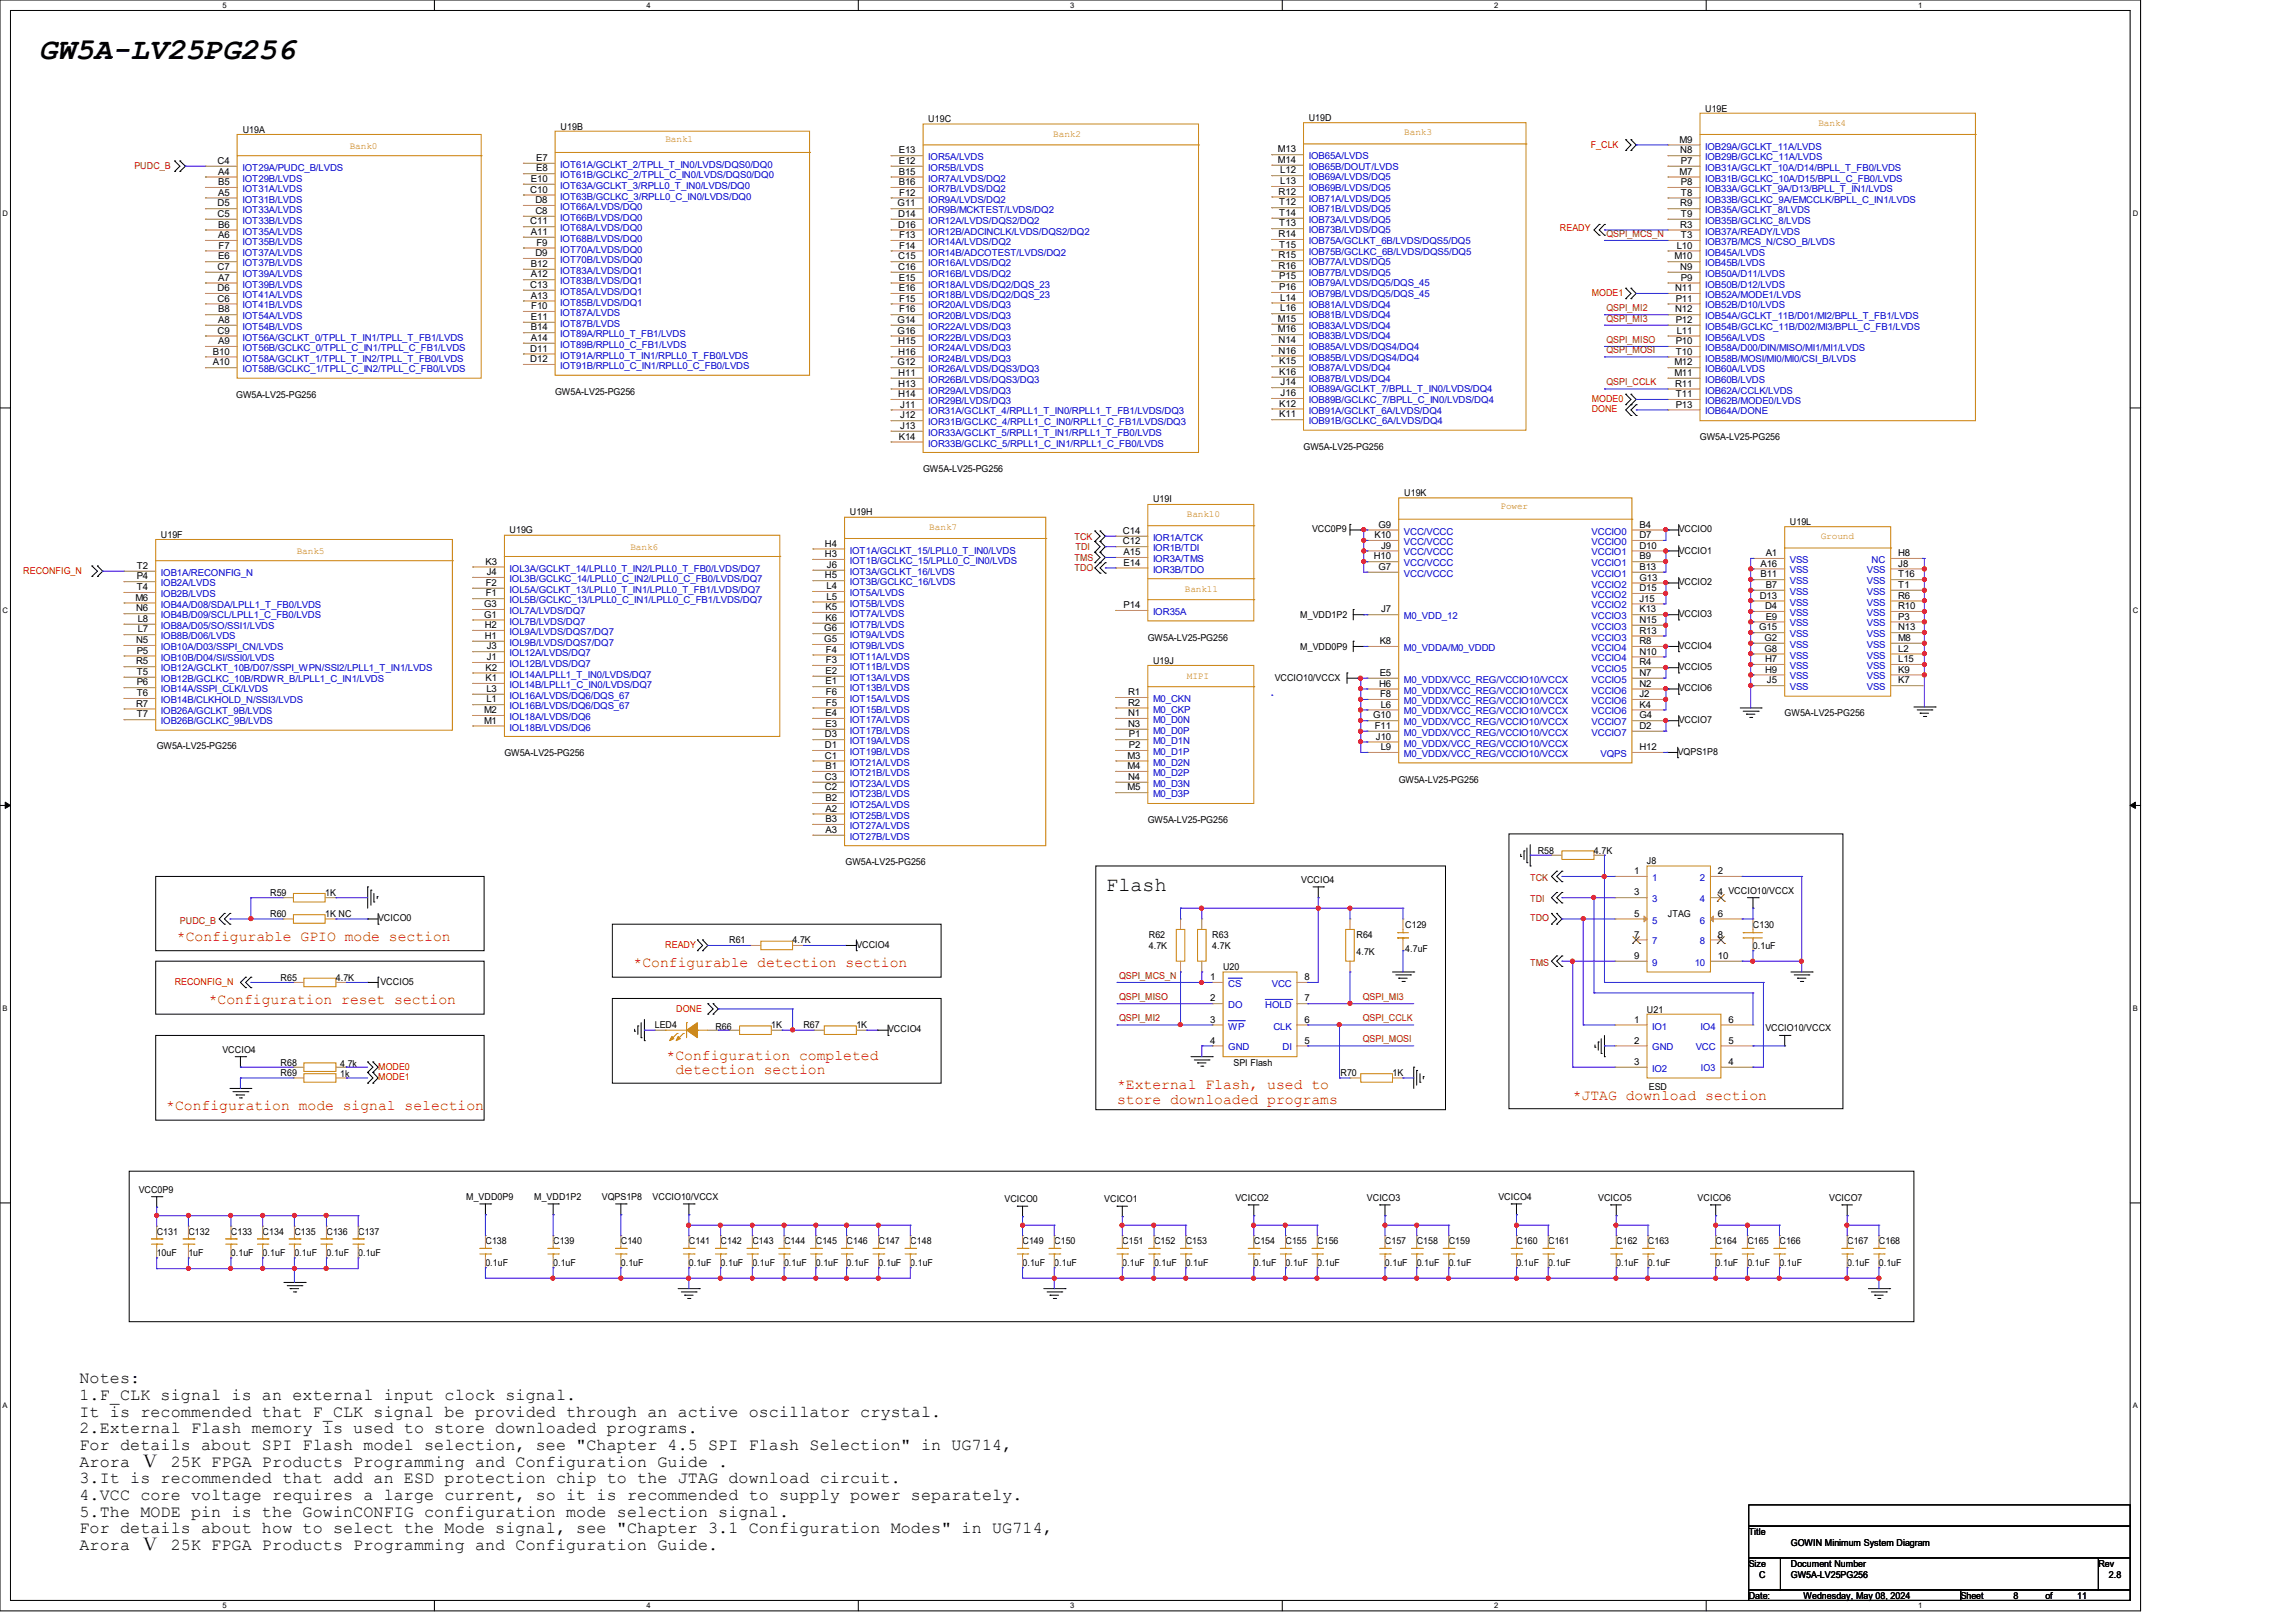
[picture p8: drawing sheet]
<svg xmlns="http://www.w3.org/2000/svg" width="297mm" height="210mm" viewBox="0 0 297 210" stroke-linecap="round" stroke-linejoin="round" font-family="sans-serif">
<defs><g id="words">
<text font-size="3.9" x="5" y="7.6">GW5A-LV25PG256</text>
<text font-size="2.6" x="143.2" y="115.4">Flash</text>
<g font-size="2.2">
<text x="10.3" y="179">Notes:</text>
<text x="10.3" y="181.1">1.F_CLK signal is an external input clock signal.</text>
<text x="10.3" y="183.3">It is recommended that F_CLK signal be provided through an active oscillator crystal.</text>
<text x="10.3" y="185.5">2.External Flash memory is used to store downloaded programs.</text>
<text x="10.3" y="187.6">For details about SPI Flash model selection, see &quot;Chapter 4.5 SPI Flash Selection&quot; in UG714,</text>
<text x="10.3" y="189.8">Arora Ⅴ 25K FPGA Products Programming and Configuration Guide .</text>
<text x="10.3" y="191.9">3.It is recommended that add an ESD protection chip to the JTAG download circuit.</text>
<text x="10.3" y="194.1">4.VCC core voltage requires a large current, so it is recommended to supply power separately.</text>
<text x="10.3" y="196.3">5.The MODE pin is the GowinCONFIG configuration mode selection signal.</text>
<text x="10.3" y="198.4">For details about how to select the Mode signal, see &quot;Chapter 3.1 Configuration Modes&quot; in UG714,</text>
<text x="10.3" y="200.6">Arora Ⅴ 25K FPGA Products Programming and Configuration Guide.</text>
</g>
<g font-size="1.9" fill="#f00">
<text x="22.9" y="121.8">*Configurable GPIO mode section</text>
<text x="82" y="125.2">*Configurable detection section</text>
<text x="27" y="130">*Configuration reset section</text>
<text x="86.3" y="137.1">*Configuration completed</text>
<text x="21.5" y="143.7">*Configuration mode signal selection</text>
<text x="87.4" y="139">detection section</text>
<text x="144.6" y="141">*External Flash, used to</text>
<text x="144.6" y="142.9">store downloaded programs</text>
<text x="203.5" y="142.3">*JTAG download section</text>
</g>
<g font-size="1.2">
<text x="31.4" y="17.2">U19A</text>
<text x="72.6" y="16.8">U19B</text>
<text x="120.1" y="15.8">U19C</text>
<text x="169.4" y="15.7">U19D</text>
<text x="220.7" y="14.4">U19E</text>
<text x="28.2" y="21.2">C4</text>
<text x="28.2" y="22.6">A4</text>
<text x="28.2" y="24">B5</text>
<text x="68.7" y="23.5">E10</text>
<text x="69.4" y="20.8">E7</text>
<text x="69.4" y="22.2">E8</text>
<text x="116.3" y="19.9">E13</text>
<text x="116.3" y="21.2">E12</text>
<text x="116.3" y="22.6">B15</text>
<text x="116.3" y="24">B16</text>
<text x="165.4" y="19.7">M13</text>
<text x="165.4" y="21.1">M14</text>
<text x="165.7" y="22.4">L12</text>
<text x="165.7" y="23.8">L13</text>
<text x="217.4" y="18.5">M9</text>
<text x="217.4" y="22.6">M7</text>
<text x="217.5" y="19.9">N8</text>
<text x="217.5" y="21.2">P7</text>
<text x="217.5" y="24">P8</text>
<text x="28.2" y="26.7">D5</text>
<text x="28.2" y="28.1">C5</text>
<text x="28.2" y="25.3">A5</text>
<text x="28.2" y="29.5">B6</text>
<text x="68.6" y="24.9">C10</text>
<text x="68.6" y="29">C11</text>
<text x="69.3" y="26.3">D8</text>
<text x="69.3" y="27.7">C8</text>
<text x="116.2" y="26.7">G11</text>
<text x="116.2" y="28.1">D14</text>
<text x="116.2" y="29.5">D16</text>
<text x="116.4" y="25.3">F12</text>
<text x="165.5" y="25.2">R12</text>
<text x="165.6" y="26.6">T12</text>
<text x="165.6" y="27.9">T14</text>
<text x="165.6" y="29.3">T13</text>
<text x="217.5" y="26.7">R9</text>
<text x="217.5" y="29.5">R3</text>
<text x="217.5" y="25.3">T8</text>
<text x="217.5" y="28.1">T9</text>
<text x="28.2" y="34.9">C7</text>
<text x="28.2" y="30.8">A6</text>
<text x="28.2" y="33.6">E6</text>
<text x="28.3" y="32.2">F7</text>
<text x="68.7" y="30.4">A11</text>
<text x="68.7" y="34.5">B12</text>
<text x="68.7" y="35.9">A12</text>
<text x="69.3" y="33.1">D9</text>
<text x="69.4" y="31.8">F9</text>
<text x="116.2" y="33.6">C15</text>
<text x="116.2" y="34.9">C16</text>
<text x="116.4" y="30.8">F13</text>
<text x="116.4" y="32.2">F14</text>
<text x="165.5" y="30.7">R14</text>
<text x="165.5" y="33.4">R15</text>
<text x="165.5" y="34.8">R16</text>
<text x="165.6" y="32">T15</text>
<text x="216.7" y="33.6">M10</text>
<text x="217" y="32.2">L10</text>
<text x="217.5" y="34.9">N9</text>
<text x="217.5" y="30.8">T3</text>
<text x="28.2" y="37.7">D6</text>
<text x="28.2" y="39">C6</text>
<text x="28.2" y="36.3">A7</text>
<text x="28.2" y="40.4">B8</text>
<text x="28.2" y="41.8">A8</text>
<text x="68.6" y="37.3">C13</text>
<text x="68.7" y="38.7">A13</text>
<text x="68.7" y="41.4">E11</text>
<text x="68.7" y="40">F10</text>
<text x="116.2" y="41.8">G14</text>
<text x="116.3" y="36.3">E15</text>
<text x="116.3" y="37.7">E16</text>
<text x="116.4" y="39">F15</text>
<text x="116.4" y="40.4">F16</text>
<text x="165.4" y="41.7">M15</text>
<text x="165.6" y="36.2">P15</text>
<text x="165.6" y="37.5">P16</text>
<text x="165.7" y="38.9">L14</text>
<text x="165.7" y="40.3">L16</text>
<text x="216.8" y="37.7">N11</text>
<text x="216.8" y="40.4">N12</text>
<text x="216.9" y="39">P11</text>
<text x="216.9" y="41.8">P12</text>
<text x="217.5" y="36.3">P9</text>
<text x="27.6" y="45.9">B10</text>
<text x="27.6" y="47.3">A10</text>
<text x="28.2" y="43.2">C9</text>
<text x="28.2" y="44.5">A9</text>
<text x="68.6" y="45.5">D11</text>
<text x="68.6" y="46.9">D12</text>
<text x="68.7" y="42.8">B14</text>
<text x="68.7" y="44.1">A14</text>
<text x="116.2" y="43.2">G16</text>
<text x="116.2" y="47.3">G12</text>
<text x="116.2" y="44.5">H15</text>
<text x="116.2" y="45.9">H16</text>
<text x="165.4" y="43">M16</text>
<text x="165.5" y="44.4">N14</text>
<text x="165.5" y="45.8">N16</text>
<text x="165.6" y="47.2">K15</text>
<text x="216.7" y="47.3">M12</text>
<text x="216.9" y="44.5">P10</text>
<text x="216.9" y="45.9">T10</text>
<text x="217" y="43.2">L11</text>
<text x="30.6" y="51.5">GW5A-LV25-PG256</text>
<text x="71.8" y="51.1">GW5A-LV25-PG256</text>
<text x="116.2" y="48.6">H11</text>
<text x="116.2" y="50">H13</text>
<text x="116.2" y="51.4">H14</text>
<text x="116.5" y="52.7">J11</text>
<text x="165.6" y="48.5">K16</text>
<text x="165.6" y="52.6">K12</text>
<text x="165.7" y="49.9">J14</text>
<text x="165.7" y="51.3">J16</text>
<text x="216.7" y="48.6">M11</text>
<text x="216.8" y="50">R11</text>
<text x="216.9" y="51.4">T11</text>
<text x="216.9" y="52.7">P13</text>
<text x="116.3" y="56.9">K14</text>
<text x="116.5" y="54.1">J12</text>
<text x="116.5" y="55.5">J13</text>
<text x="165.6" y="54">K11</text>
<text x="168.7" y="58.2">GW5A-LV25-PG256</text>
<text x="220" y="56.9">GW5A-LV25-PG256</text>
<text x="119.5" y="61">GW5A-LV25-PG256</text>
<text x="149.2" y="65">U19I</text>
<text x="181.7" y="64.2">U19K</text>
<text x="20.8" y="69.6">U19F</text>
<text x="66" y="69">U19G</text>
<text x="106.8" y="70.7">H4</text>
<text x="110" y="66.7">U19H</text>
<text x="145.3" y="69.1">C14</text>
<text x="145.3" y="70.4">C12</text>
<text x="145.4" y="71.8">A15</text>
<text x="169.8" y="68.9">VCC0P9</text>
<text x="177.9" y="69.6">K10</text>
<text x="178.4" y="68.3">G9</text>
<text x="178.7" y="71">J9</text>
<text x="212.2" y="68.3">B4</text>
<text x="212.2" y="71">D10</text>
<text x="212.2" y="69.6">D7</text>
<text x="217.2" y="71.6">VCCIO1</text>
<text x="217.2" y="68.9">VCCIO0</text>
<text x="228.5" y="72">A1</text>
<text x="231.6" y="67.9">U19L</text>
<text x="245.7" y="72">H8</text>
<text x="17.5" y="77.7">M6</text>
<text x="17.7" y="73.6">T2</text>
<text x="17.7" y="75">P4</text>
<text x="17.7" y="76.4">T4</text>
<text x="62.8" y="73.1">K3</text>
<text x="62.9" y="75.8">F2</text>
<text x="62.9" y="77.2">F1</text>
<text x="63" y="74.4">J4</text>
<text x="106.8" y="72.1">H3</text>
<text x="106.8" y="74.8">H5</text>
<text x="107" y="76.2">L4</text>
<text x="107" y="77.6">L5</text>
<text x="107" y="73.5">J6</text>
<text x="145.4" y="73.2">E14</text>
<text x="177.8" y="72.4">H10</text>
<text x="178.4" y="73.7">G7</text>
<text x="212.2" y="72.4">B9</text>
<text x="212.2" y="73.7">B13</text>
<text x="212.2" y="75.1">G13</text>
<text x="212.2" y="76.5">D15</text>
<text x="212.2" y="77.9">J15</text>
<text x="217.2" y="75.7">VCCIO2</text>
<text x="227.7" y="77.5">D13</text>
<text x="227.8" y="73.3">A16</text>
<text x="227.8" y="74.7">B11</text>
<text x="228.5" y="76.1">B7</text>
<text x="245.7" y="73.3">J8</text>
<text x="245.7" y="77.5">R6</text>
<text x="245.7" y="76.1">T1</text>
<text x="245.7" y="74.7">T16</text>
<text x="17.6" y="83.2">N5</text>
<text x="17.6" y="79.1">N6</text>
<text x="17.8" y="80.5">L8</text>
<text x="17.8" y="81.8">L7</text>
<text x="62.7" y="78.6">G3</text>
<text x="62.7" y="79.9">G1</text>
<text x="62.7" y="81.3">H2</text>
<text x="62.7" y="82.7">H1</text>
<text x="106.7" y="81.7">G6</text>
<text x="106.7" y="83.1">G5</text>
<text x="106.8" y="79">K5</text>
<text x="106.8" y="80.3">K6</text>
<text x="145.4" y="78.7">P14</text>
<text x="148.5" y="82.9">GW5A-LV25-PG256</text>
<text x="168.3" y="80">M_VDD1P2</text>
<text x="178.6" y="83.4">K8</text>
<text x="178.7" y="79.2">J7</text>
<text x="212.2" y="79.2">K13</text>
<text x="212.2" y="80.6">N15</text>
<text x="212.2" y="82">R13</text>
<text x="212.2" y="83.4">R8</text>
<text x="217.2" y="84">VCCIO4</text>
<text x="217.2" y="79.8">VCCIO3</text>
<text x="227.7" y="81.6">G15</text>
<text x="228.3" y="82.9">G2</text>
<text x="228.4" y="78.8">D4</text>
<text x="228.5" y="80.2">E9</text>
<text x="245.7" y="82.9">M8</text>
<text x="245.7" y="81.6">N13</text>
<text x="245.7" y="80.2">P3</text>
<text x="245.7" y="78.8">R10</text>
<text x="17.6" y="86">R5</text>
<text x="17.7" y="84.6">P5</text>
<text x="17.7" y="87.3">T5</text>
<text x="17.7" y="88.7">P6</text>
<text x="62.8" y="86.8">K2</text>
<text x="62.8" y="88.1">K1</text>
<text x="62.9" y="89.5">L3</text>
<text x="63" y="84">J3</text>
<text x="63" y="85.4">J1</text>
<text x="106.8" y="87.2">E2</text>
<text x="106.8" y="88.6">E1</text>
<text x="106.9" y="84.5">F4</text>
<text x="106.9" y="85.8">F3</text>
<text x="106.9" y="90">F6</text>
<text x="146" y="90">R1</text>
<text x="149.2" y="85.9">U19J</text>
<text x="165" y="88.1">VCCIO10/VCCX</text>
<text x="168.3" y="84.1">M_VDD0P9</text>
<text x="178.5" y="88.9">H6</text>
<text x="178.6" y="87.5">E5</text>
<text x="212.2" y="84.7">N10</text>
<text x="212.2" y="86.1">R4</text>
<text x="212.2" y="87.5">N7</text>
<text x="212.2" y="88.9">N2</text>
<text x="217.2" y="89.4">VCCIO6</text>
<text x="217.2" y="86.7">VCCIO5</text>
<text x="228.3" y="84.3">G8</text>
<text x="228.4" y="85.7">H7</text>
<text x="228.4" y="87">H9</text>
<text x="228.7" y="88.4">J5</text>
<text x="245.7" y="88.4">K7</text>
<text x="245.7" y="87">K9</text>
<text x="245.7" y="85.7">L15</text>
<text x="245.7" y="84.3">L2</text>
<text x="17.6" y="91.4">R7</text>
<text x="17.7" y="90.1">T6</text>
<text x="17.7" y="92.8">T7</text>
<text x="62.7" y="92.3">M2</text>
<text x="62.7" y="93.6">M1</text>
<text x="62.9" y="90.9">L1</text>
<text x="106.8" y="95.4">D3</text>
<text x="106.8" y="92.7">E4</text>
<text x="106.8" y="94.1">E3</text>
<text x="106.9" y="91.3">F5</text>
<text x="146" y="91.3">R2</text>
<text x="146" y="92.7">N1</text>
<text x="146" y="94.1">N3</text>
<text x="146.1" y="95.4">P1</text>
<text x="177.7" y="93">G10</text>
<text x="177.9" y="94.3">F11</text>
<text x="178" y="95.7">J10</text>
<text x="178.6" y="90.2">F8</text>
<text x="178.7" y="91.6">L6</text>
<text x="212.2" y="90.2">J2</text>
<text x="212.2" y="91.6">K4</text>
<text x="212.2" y="93">G4</text>
<text x="212.2" y="94.3">D2</text>
<text x="217.2" y="93.6">VCCIO7</text>
<text x="231" y="92.6">GW5A-LV25-PG256</text>
<text x="20.3" y="97">GW5A-LV25-PG256</text>
<text x="65.3" y="97.8">GW5A-LV25-PG256</text>
<text x="106.8" y="96.8">D1</text>
<text x="106.8" y="98.2">C1</text>
<text x="106.8" y="100.9">C3</text>
<text x="106.8" y="99.5">B1</text>
<text x="145.9" y="98.2">M3</text>
<text x="145.9" y="99.5">M4</text>
<text x="146" y="100.9">N4</text>
<text x="146.1" y="96.8">P2</text>
<text x="178.7" y="97.1">L9</text>
<text x="181" y="101.3">GW5A-LV25-PG256</text>
<text x="212.2" y="97.1">H12</text>
<text x="217.1" y="97.7">VQPS1P8</text>
<text x="106.8" y="102.3">C2</text>
<text x="106.8" y="103.7">B2</text>
<text x="106.8" y="105">A2</text>
<text x="106.8" y="106.4">B3</text>
<text x="106.8" y="107.8">A3</text>
<text x="145.9" y="102.3">M5</text>
<text x="148.5" y="106.5">GW5A-LV25-PG256</text>
<text x="109.4" y="112">GW5A-LV25-PG256</text>
<text x="199" y="110.4">R58</text>
<text x="206.3" y="110.4">4.7K</text>
<text x="211.5" y="113.1">1</text>
<text x="213.1" y="111.8">J8</text>
<text x="222.3" y="113.1">2</text>
<text x="35" y="115.9">R59</text>
<text x="35" y="118.7">R60</text>
<text x="42.1" y="115.9">1K</text>
<text x="42.1" y="118.7">1K NC</text>
<text x="48.9" y="119.2">VCICO0</text>
<text x="168.4" y="114.3">VCCIO4</text>
<text x="211.5" y="115.9">3</text>
<text x="211.5" y="118.6">5</text>
<text x="215.9" y="118.7">JTAG</text>
<text x="222.3" y="115.9">4 VCCIO10/VCCX</text>
<text x="222.3" y="118.6">6</text>
<text x="94.4" y="122.1">R61</text>
<text x="102.6" y="122.1">4.7K</text>
<text x="110.8" y="122.6">VCCIO4</text>
<text x="148.7" y="121.4">R62</text>
<text x="148.7" y="122.8">4.7K</text>
<text x="156.9" y="121.4">R63</text>
<text x="156.9" y="122.8">4.7K</text>
<text x="158.3" y="125.5">U20</text>
<text x="175.6" y="121.4">R64</text>
<text x="175.6" y="123.6">4.7K</text>
<text x="181.9" y="120.1">C129</text>
<text x="181.9" y="123.2">4.7uF</text>
<text x="211.5" y="121.3">7</text>
<text x="211.5" y="124.1">9</text>
<text x="222.3" y="121.3">8</text>
<text x="222.3" y="124.1">10</text>
<text x="226.9" y="120.1">C130</text>
<text x="226.9" y="122.8">0.1uF</text>
<text x="36.3" y="126.9">R65</text>
<text x="43.5" y="126.9">4.7K</text>
<text x="49.2" y="127.5">VCCIO5</text>
<text x="156.6" y="126.8">1</text>
<text x="156.6" y="129.6">2</text>
<text x="168.8" y="129.6">7</text>
<text x="168.8" y="126.8">8</text>
<text x="213.1" y="131">U21</text>
<text x="28.8" y="136.2">VCCIO4</text>
<text x="36.3" y="137.9">R68</text>
<text x="84.7" y="133.1">LED4</text>
<text x="92.6" y="133.2">R66</text>
<text x="99.8" y="133.1">1K</text>
<text x="104" y="133.1">R67</text>
<text x="110.8" y="133.1">1K</text>
<text x="114.9" y="133.6">VCCIO4</text>
<text x="156.6" y="132.3">3</text>
<text x="156.6" y="135">4</text>
<text x="159.6" y="137.9">SPI Flash</text>
<text x="168.8" y="135">5</text>
<text x="168.8" y="132.3">6</text>
<text x="211.5" y="137.8">3</text>
<text x="211.5" y="135">2</text>
<text x="211.5" y="132.3">1</text>
<text x="223.7" y="137.8">4</text>
<text x="223.7" y="135">5</text>
<text x="223.7" y="132.3">6</text>
<text x="228.5" y="133.5">VCCIO10/VCCX</text>
<text x="36.3" y="139.2">R69</text>
<text x="44" y="139.4">1k</text>
<text x="44" y="138">4.7k</text>
<text x="173.5" y="139.2">R70</text>
<text x="180.2" y="139.2">1K</text>
<text x="213.4" y="141">ESD</text>
<text x="17.9" y="154.3">VCC0P9</text>
<text x="60.3" y="155.3">M_VDD0P9</text>
<text x="69.1" y="155.3">M_VDD1P2</text>
<text x="77.9" y="155.3">VQPS1P8</text>
<text x="84.5" y="155.3">VCCIO10/VCCX</text>
<text x="130" y="155.6">VCICO0</text>
<text x="142.9" y="155.6">VCICO1</text>
<text x="159.9" y="155.4">VCICO2</text>
<text x="176.9" y="155.4">VCICO3</text>
<text x="193.9" y="155.3">VCICO4</text>
<text x="206.8" y="155.4">VCICO5</text>
<text x="219.7" y="155.4">VCICO6</text>
<text x="236.7" y="155.4">VCICO7</text>
<text x="20.3" y="159.8">C131</text>
<text x="24.4" y="159.8">C132</text>
<text x="29.9" y="159.8">C133</text>
<text x="34" y="159.8">C134</text>
<text x="38.1" y="159.8">C135</text>
<text x="42.2" y="159.8">C136</text>
<text x="46.4" y="159.8">C137</text>
<text x="62.8" y="161">C138</text>
<text x="71.6" y="161">C139</text>
<text x="80.3" y="161">C140</text>
<text x="89.2" y="161">C141</text>
<text x="93.3" y="161">C142</text>
<text x="97.4" y="161">C143</text>
<text x="101.5" y="161">C144</text>
<text x="105.6" y="161">C145</text>
<text x="109.6" y="161">C146</text>
<text x="113.7" y="161">C147</text>
<text x="117.8" y="161">C148</text>
<text x="132.3" y="161">C149</text>
<text x="136.4" y="161">C150</text>
<text x="145.2" y="161">C151</text>
<text x="149.3" y="161">C152</text>
<text x="153.5" y="161">C153</text>
<text x="162.3" y="161">C154</text>
<text x="166.4" y="161">C155</text>
<text x="170.5" y="161">C156</text>
<text x="179.2" y="161">C157</text>
<text x="183.3" y="161">C158</text>
<text x="187.5" y="161">C159</text>
<text x="196.3" y="161">C160</text>
<text x="200.4" y="161">C161</text>
<text x="209.2" y="161">C162</text>
<text x="213.3" y="161">C163</text>
<text x="222" y="161">C164</text>
<text x="226.1" y="161">C165</text>
<text x="230.3" y="161">C166</text>
<text x="239.1" y="161">C167</text>
<text x="243.2" y="161">C168</text>
<text x="20.3" y="162.6">10uF</text>
<text x="24.4" y="162.6">1uF</text>
<text x="29.9" y="162.6">0.1uF</text>
<text x="34" y="162.6">0.1uF</text>
<text x="38.1" y="162.6">0.1uF</text>
<text x="42.2" y="162.6">0.1uF</text>
<text x="46.4" y="162.6">0.1uF</text>
<text x="62.8" y="163.8">0.1uF</text>
<text x="71.6" y="163.8">0.1uF</text>
<text x="80.3" y="163.8">0.1uF</text>
<text x="89.2" y="163.8">0.1uF</text>
<text x="93.3" y="163.8">0.1uF</text>
<text x="97.4" y="163.8">0.1uF</text>
<text x="101.5" y="163.8">0.1uF</text>
<text x="105.6" y="163.8">0.1uF</text>
<text x="109.6" y="163.8">0.1uF</text>
<text x="113.7" y="163.8">0.1uF</text>
<text x="117.8" y="163.8">0.1uF</text>
<text x="132.3" y="163.8">0.1uF</text>
<text x="136.4" y="163.8">0.1uF</text>
<text x="145.2" y="163.8">0.1uF</text>
<text x="149.3" y="163.8">0.1uF</text>
<text x="153.5" y="163.8">0.1uF</text>
<text x="162.3" y="163.8">0.1uF</text>
<text x="166.4" y="163.8">0.1uF</text>
<text x="170.5" y="163.8">0.1uF</text>
<text x="179.2" y="163.8">0.1uF</text>
<text x="183.3" y="163.8">0.1uF</text>
<text x="187.5" y="163.8">0.1uF</text>
<text x="196.3" y="163.8">0.1uF</text>
<text x="200.4" y="163.8">0.1uF</text>
<text x="209.2" y="163.8">0.1uF</text>
<text x="213.3" y="163.8">0.1uF</text>
<text x="222" y="163.8">0.1uF</text>
<text x="226.1" y="163.8">0.1uF</text>
<text x="230.3" y="163.8">0.1uF</text>
<text x="239.1" y="163.8">0.1uF</text>
<text x="243.2" y="163.8">0.1uF</text>
<text x="226.3" y="198.6">Title</text>
<text x="226.3" y="202.7">Size</text>
<text x="231.8" y="200">GOWIN Minimum System Diagram</text>
<text x="231.8" y="202.7">Document Number</text>
<text x="271.6" y="202.7">Rev</text>
<text x="226.3" y="206.9">Date:</text>
<text x="227.7" y="204.1">C</text>
<text x="231.8" y="204.1">GW5A-LV25PG256</text>
<text x="233.4" y="206.9">Wednesday, May 08, 2024</text>
<text x="253.7" y="206.9">Sheet</text>
<text x="260.6" y="206.9">8</text>
<text x="264.7" y="206.9">of</text>
<text x="268.8" y="206.9">11</text>
<text x="272.9" y="204.1">2.8</text>
</g>
<g font-size="1.2" fill="#cc8006">
<text x="136.3" y="17.7">Bank2</text>
<text x="181.7" y="17.4">Bank3</text>
<text x="235.3" y="16.3">Bank4</text>
<text x="45.3" y="19.3">Bank0</text>
<text x="86.1" y="18.4">Bank1</text>
<text x="194.2" y="65.9">Power</text>
<text x="38.4" y="71.6">Bank5</text>
<text x="81.6" y="71.2">Bank6</text>
<text x="120.3" y="68.6">Bank7</text>
<text x="153.6" y="66.8">Bank10</text>
<text x="235.6" y="69.7">Ground</text>
<text x="153.3" y="76.6">Bank11</text>
<text x="153.6" y="87.8">MIPI</text>
</g>
<g font-size="1.2" fill="#800000">
<text x="17.4" y="21.8">PUDC_B</text>
<text x="207.9" y="30.6">QSPI_MCS_N</text>
<text x="207.9" y="40.3">QSPI_MI2</text>
<text x="207.9" y="41.6">QSPI_MI3</text>
<text x="207.9" y="44.4">QSPI_MISO</text>
<text x="207.9" y="45.7">QSPI_MOSI</text>
<text x="207.9" y="49.9">QSPI_CCLK</text>
<text x="139.1" y="69.8">TCK</text>
<text x="139.2" y="71.2">TDI</text>
<text x="139.1" y="72.6">TMS</text>
<text x="139.1" y="73.8">TDO</text>
<text x="23.3" y="119.5">PUDC_B</text>
<text x="198" y="114">TCK</text>
<text x="198" y="116.8">TDI</text>
<text x="198" y="119.2">TDO</text>
<text x="198" y="125">TMS</text>
<text x="144.8" y="126.7">QSPI_MCS_N</text>
<text x="144.8" y="129.4">QSPI_MISO</text>
<text x="176.4" y="129.4">QSPI_MI3</text>
<text x="144.8" y="132.2">QSPI_MI2</text>
<text x="176.4" y="132.2">QSPI_CCLK</text>
<text x="176.4" y="134.9">QSPI_MOSI</text>
</g>
<g font-size="1.2" fill="#00c">
<text x="31.4" y="22.1">IOT29A/PUDC_B/LVDS</text>
<text x="31.4" y="23.5">IOT29B/LVDS</text>
<text x="72.5" y="21.7">IOT61A/GCLKT_2/TPLL_T_IN0/LVDS/DQS0/DQ0</text>
<text x="72.5" y="23.1">IOT61B/GCLKC_2/TPLL_C_IN0/LVDS/DQS0/DQ0</text>
<text x="120.1" y="20.7">IOR5A/LVDS</text>
<text x="120.1" y="22.1">IOR5B/LVDS</text>
<text x="120.1" y="23.5">IOR7A/LVDS/DQ2</text>
<text x="169.4" y="20.6">IOB65A/LVDS</text>
<text x="169.4" y="22">IOB65B/DOUT/LVDS</text>
<text x="169.4" y="23.3">IOB69A/LVDS/DQ5</text>
<text x="220.7" y="19.3">IOB29A/GCLKT_11A/LVDS</text>
<text x="220.7" y="20.7">IOB29B/GCLKC_11A/LVDS</text>
<text x="220.7" y="22.1">IOB31A/GCLKT_10A/D14/BPLL_T_FB0/LVDS</text>
<text x="220.7" y="23.5">IOB31B/GCLKC_10A/D15/BPLL_C_FB0/LVDS</text>
<text x="31.4" y="24.8">IOT31A/LVDS</text>
<text x="31.4" y="26.2">IOT31B/LVDS</text>
<text x="31.4" y="27.6">IOT33A/LVDS</text>
<text x="31.4" y="29">IOT33B/LVDS</text>
<text x="72.5" y="24.4">IOT63A/GCLKT_3/RPLL0_T_IN0/LVDS/DQ0</text>
<text x="72.5" y="25.8">IOT63B/GCLKC_3/RPLL0_C_IN0/LVDS/DQ0</text>
<text x="72.5" y="27.2">IOT66A/LVDS/DQ0</text>
<text x="72.5" y="28.6">IOT66B/LVDS/DQ0</text>
<text x="72.5" y="29.9">IOT68A/LVDS/DQ0</text>
<text x="120.1" y="29">IOR12A/LVDS/DQS2/DQ2</text>
<text x="120.1" y="24.8">IOR7B/LVDS/DQ2</text>
<text x="120.1" y="26.2">IOR9A/LVDS/DQ2</text>
<text x="120.1" y="27.6">IOR9B/MCKTEST/LVDS/DQ2</text>
<text x="169.4" y="24.7">IOB69B/LVDS/DQ5</text>
<text x="169.4" y="26.1">IOB71A/LVDS/DQ5</text>
<text x="169.4" y="27.5">IOB71B/LVDS/DQ5</text>
<text x="169.4" y="28.8">IOB73A/LVDS/DQ5</text>
<text x="220.7" y="24.8">IOB33A/GCLKT_9A/D13/BPLL_T_IN1/LVDS</text>
<text x="220.7" y="26.2">IOB33B/GCLKC_9A/EMCCLK/BPLL_C_IN1/LVDS</text>
<text x="220.7" y="27.6">IOB35A/GCLKT_8/LVDS</text>
<text x="220.7" y="29">IOB35B/GCLKC_8/LVDS</text>
<text x="31.4" y="30.4">IOT35A/LVDS</text>
<text x="31.4" y="31.7">IOT35B/LVDS</text>
<text x="31.4" y="33.1">IOT37A/LVDS</text>
<text x="31.4" y="34.5">IOT37B/LVDS</text>
<text x="31.4" y="35.8">IOT39A/LVDS</text>
<text x="72.5" y="31.3">IOT68B/LVDS/DQ0</text>
<text x="72.5" y="32.7">IOT70A/LVDS/DQ0</text>
<text x="72.5" y="34">IOT70B/LVDS/DQ0</text>
<text x="72.5" y="35.4">IOT83A/LVDS/DQ1</text>
<text x="120.1" y="30.4">IOR12B/ADCINCLK/LVDS/DQS2/DQ2</text>
<text x="120.1" y="31.7">IOR14A/LVDS/DQ2</text>
<text x="120.1" y="33.1">IOR14B/ADCOTEST/LVDS/DQ2</text>
<text x="120.1" y="34.5">IOR16A/LVDS/DQ2</text>
<text x="120.1" y="35.8">IOR16B/LVDS/DQ2</text>
<text x="169.4" y="30.2">IOB73B/LVDS/DQ5</text>
<text x="169.4" y="31.6">IOB75A/GCLKT_6B/LVDS/DQS5/DQ5</text>
<text x="169.4" y="32.9">IOB75B/GCLKC_6B/LVDS/DQS5/DQ5</text>
<text x="169.4" y="34.3">IOB77A/LVDS/DQ5</text>
<text x="169.4" y="35.7">IOB77B/LVDS/DQ5</text>
<text x="220.7" y="30.4">IOB37A/READY/LVDS</text>
<text x="220.7" y="31.7">IOB37B/MCS_N/CSO_B/LVDS</text>
<text x="220.7" y="33.1">IOB45A/LVDS</text>
<text x="220.7" y="34.5">IOB45B/LVDS</text>
<text x="220.7" y="35.8">IOB50A/D11/LVDS</text>
<text x="31.4" y="37.2">IOT39B/LVDS</text>
<text x="31.4" y="38.6">IOT41A/LVDS</text>
<text x="31.4" y="39.9">IOT41B/LVDS</text>
<text x="31.4" y="41.3">IOT54A/LVDS</text>
<text x="72.5" y="36.8">IOT83B/LVDS/DQ1</text>
<text x="72.5" y="38.1">IOT85A/LVDS/DQ1</text>
<text x="72.5" y="39.5">IOT85B/LVDS/DQ1</text>
<text x="72.5" y="40.9">IOT87A/LVDS</text>
<text x="120.1" y="37.2">IOR18A/LVDS/DQ2/DQS_23</text>
<text x="120.1" y="38.6">IOR18B/LVDS/DQ2/DQS_23</text>
<text x="120.1" y="39.9">IOR20A/LVDS/DQ3</text>
<text x="120.1" y="41.3">IOR20B/LVDS/DQ3</text>
<text x="169.4" y="37">IOB79A/LVDS/DQ5/DQS_45</text>
<text x="169.4" y="38.4">IOB79B/LVDS/DQ5/DQS_45</text>
<text x="169.4" y="39.8">IOB81A/LVDS/DQ4</text>
<text x="169.4" y="41.2">IOB81B/LVDS/DQ4</text>
<text x="220.7" y="37.2">IOB50B/D12/LVDS</text>
<text x="220.7" y="38.6">IOB52A/MODE1/LVDS</text>
<text x="220.7" y="39.9">IOB52B/D10/LVDS</text>
<text x="220.7" y="41.3">IOB54A/GCLKT_11B/D01/MI2/BPLL_T_FB1/LVDS</text>
<text x="31.4" y="42.7">IOT54B/LVDS</text>
<text x="31.4" y="44.1">IOT56A/GCLKT_0/TPLL_T_IN1/TPLL_T_FB1/LVDS</text>
<text x="31.4" y="45.4">IOT56B/GCLKC_0/TPLL_C_IN1/TPLL_C_FB1/LVDS</text>
<text x="31.4" y="46.8">IOT58A/GCLKT_1/TPLL_T_IN2/TPLL_T_FB0/LVDS</text>
<text x="72.5" y="42.3">IOT87B/LVDS</text>
<text x="72.5" y="43.6">IOT89A/RPLL0_T_FB1/LVDS</text>
<text x="72.5" y="45">IOT89B/RPLL0_C_FB1/LVDS</text>
<text x="72.5" y="46.4">IOT91A/RPLL0_T_IN1/RPLL0_T_FB0/LVDS</text>
<text x="72.5" y="47.8">IOT91B/RPLL0_C_IN1/RPLL0_C_FB0/LVDS</text>
<text x="120.1" y="42.7">IOR22A/LVDS/DQ3</text>
<text x="120.1" y="44.1">IOR22B/LVDS/DQ3</text>
<text x="120.1" y="45.4">IOR24A/LVDS/DQ3</text>
<text x="120.1" y="46.8">IOR24B/LVDS/DQ3</text>
<text x="169.4" y="42.5">IOB83A/LVDS/DQ4</text>
<text x="169.4" y="43.9">IOB83B/LVDS/DQ4</text>
<text x="169.4" y="45.3">IOB85A/LVDS/DQS4/DQ4</text>
<text x="169.4" y="46.7">IOB85B/LVDS/DQS4/DQ4</text>
<text x="220.7" y="42.7">IOB54B/GCLKC_11B/D02/MI3/BPLL_C_FB1/LVDS</text>
<text x="220.7" y="44.1">IOB56A/LVDS</text>
<text x="220.7" y="45.4">IOB58A/D00/DIN/MISO/MI1/MI1/LVDS</text>
<text x="220.7" y="46.8">IOB58B/MOSI/MI0/MI0/CSI_B/LVDS</text>
<text x="31.4" y="48.2">IOT58B/GCLKC_1/TPLL_C_IN2/TPLL_C_FB0/LVDS</text>
<text x="120.1" y="48.2">IOR26A/LVDS/DQS3/DQ3</text>
<text x="120.1" y="49.5">IOR26B/LVDS/DQS3/DQ3</text>
<text x="120.1" y="50.9">IOR29A/LVDS/DQ3</text>
<text x="120.1" y="52.3">IOR29B/LVDS/DQ3</text>
<text x="120.1" y="53.6">IOR31A/GCLKT_4/RPLL1_T_IN0/RPLL1_T_FB1/LVDS/DQ3</text>
<text x="169.4" y="48">IOB87A/LVDS/DQ4</text>
<text x="169.4" y="49.4">IOB87B/LVDS/DQ4</text>
<text x="169.4" y="50.8">IOB89A/GCLKT_7/BPLL_T_IN0/LVDS/DQ4</text>
<text x="169.4" y="52.2">IOB89B/GCLKC_7/BPLL_C_IN0/LVDS/DQ4</text>
<text x="169.4" y="53.5">IOB91A/GCLKT_6A/LVDS/DQ4</text>
<text x="220.7" y="48.2">IOB60A/LVDS</text>
<text x="220.7" y="49.5">IOB60B/LVDS</text>
<text x="220.7" y="50.9">IOB62A/CCLK/LVDS</text>
<text x="220.7" y="52.3">IOB62B/MODE0/LVDS</text>
<text x="220.7" y="53.6">IOB64A/DONE</text>
<text x="120.1" y="55">IOR31B/GCLKC_4/RPLL1_C_IN0/RPLL1_C_FB1/LVDS/DQ3</text>
<text x="120.1" y="56.4">IOR33A/GCLKT_5/RPLL1_T_IN1/RPLL1_T_FB0/LVDS</text>
<text x="120.1" y="57.8">IOR33B/GCLKC_5/RPLL1_C_IN1/RPLL1_C_FB0/LVDS</text>
<text x="169.4" y="54.9">IOB91B/GCLKC_6A/LVDS/DQ4</text>
<text x="110" y="71.6">IOT1A/GCLKT_15/LPLL0_T_IN0/LVDS</text>
<text x="149.2" y="70">IOR1A/TCK</text>
<text x="149.2" y="71.3">IOR1B/TDI</text>
<text x="181.7" y="71.9">VCC/VCCC</text>
<text x="181.7" y="70.5">VCC/VCCC</text>
<text x="181.7" y="69.2">VCC/VCCC</text>
<text x="206" y="69.2">VCCIO0</text>
<text x="206" y="71.9">VCCIO1</text>
<text x="206" y="70.5">VCCIO0</text>
<text x="20.8" y="74.5">IOB1A/RECONFIG_N</text>
<text x="20.8" y="75.9">IOB2A/LVDS</text>
<text x="20.8" y="77.3">IOB2B/LVDS</text>
<text x="66" y="74">IOL3A/GCLKT_14/LPLL0_T_IN2/LPLL0_T_FB0/LVDS/DQ7</text>
<text x="66" y="75.3">IOL3B/GCLKC_14/LPLL0_C_IN2/LPLL0_C_FB0/LVDS/DQ7</text>
<text x="66" y="76.7">IOL5A/GCLKT_13/LPLL0_T_IN1/LPLL0_T_FB1/LVDS/DQ7</text>
<text x="110" y="73">IOT1B/GCLKC_15/LPLL0_C_IN0/LVDS</text>
<text x="110" y="74.4">IOT3A/GCLKT_16/LVDS</text>
<text x="110" y="75.7">IOT3B/GCLKC_16/LVDS</text>
<text x="110" y="77.1">IOT5A/LVDS</text>
<text x="149.2" y="72.7">IOR3A/TMS</text>
<text x="149.2" y="74.1">IOR3B/TDO</text>
<text x="181.7" y="74.6">VCC/VCCC</text>
<text x="181.7" y="73.3">VCC/VCCC</text>
<text x="206" y="73.3">VCCIO1</text>
<text x="206" y="74.6">VCCIO1</text>
<text x="206" y="76">VCCIO2</text>
<text x="206" y="77.4">VCCIO2</text>
<text x="231.6" y="72.9">VSS</text>
<text x="231.6" y="74.2">VSS</text>
<text x="231.6" y="75.6">VSS</text>
<text x="231.6" y="77">VSS</text>
<text x="241.6" y="74.2">VSS</text>
<text x="241.6" y="77">VSS</text>
<text x="241.6" y="75.6">VSS</text>
<text x="242.2" y="72.9">NC</text>
<text x="20.8" y="78.6">IOB4A/D08/SDA/LPLL1_T_FB0/LVDS</text>
<text x="20.8" y="80">IOB4B/D09/SCL/LPLL1_C_FB0/LVDS</text>
<text x="20.8" y="81.4">IOB8A/D05/SO/SSI1/LVDS</text>
<text x="20.8" y="82.7">IOB8B/D06/LVDS</text>
<text x="66" y="78.1">IOL5B/GCLKC_13/LPLL0_C_IN1/LPLL0_C_FB1/LVDS/DQ7</text>
<text x="66" y="79.5">IOL7A/LVDS/DQ7</text>
<text x="66" y="80.8">IOL7B/LVDS/DQ7</text>
<text x="66" y="82.2">IOL9A/LVDS/DQS7/DQ7</text>
<text x="66" y="83.6">IOL9B/LVDS/DQS7/DQ7</text>
<text x="110" y="78.5">IOT5B/LVDS</text>
<text x="110" y="79.8">IOT7A/LVDS</text>
<text x="110" y="81.2">IOT7B/LVDS</text>
<text x="110" y="82.6">IOT9A/LVDS</text>
<text x="110" y="84">IOT9B/LVDS</text>
<text x="149.2" y="79.6">IOR35A</text>
<text x="181.7" y="80.1">M0_VDD_12</text>
<text x="206" y="78.7">VCCIO2</text>
<text x="206" y="80.1">VCCIO3</text>
<text x="206" y="81.5">VCCIO3</text>
<text x="206" y="82.9">VCCIO3</text>
<text x="231.6" y="78.4">VSS</text>
<text x="231.6" y="79.7">VSS</text>
<text x="231.6" y="81.1">VSS</text>
<text x="231.6" y="82.5">VSS</text>
<text x="231.6" y="83.8">VSS</text>
<text x="241.6" y="83.8">VSS</text>
<text x="241.6" y="82.5">VSS</text>
<text x="241.6" y="81.1">VSS</text>
<text x="241.6" y="79.7">VSS</text>
<text x="241.6" y="78.4">VSS</text>
<text x="20.8" y="84.1">IOB10A/D03/SSPI_CN/LVDS</text>
<text x="20.8" y="85.5">IOB10B/D04/SI/SSI0/LVDS</text>
<text x="20.8" y="86.9">IOB12A/GCLKT_10B/D07/SSPI_WPN/SSI2/LPLL1_T_IN1/LVDS</text>
<text x="20.8" y="88.2">IOB12B/GCLKC_10B/RDWR_B/LPLL1_C_IN1/LVDS</text>
<text x="20.8" y="89.6">IOB14A/SSPI_CLK/LVDS</text>
<text x="66" y="84.9">IOL12A/LVDS/DQ7</text>
<text x="66" y="86.3">IOL12B/LVDS/DQ7</text>
<text x="66" y="87.7">IOL14A/LPLL1_T_IN0/LVDS/DQ7</text>
<text x="66" y="89">IOL14B/LPLL1_C_IN0/LVDS/DQ7</text>
<text x="110" y="85.3">IOT11A/LVDS</text>
<text x="110" y="86.7">IOT11B/LVDS</text>
<text x="110" y="88.1">IOT13A/LVDS</text>
<text x="110" y="89.4">IOT13B/LVDS</text>
<text x="181.7" y="84.2">M0_VDDA/M0_VDDD</text>
<text x="181.7" y="88.3">M0_VDDX/VCC_REG/VCCIO10/VCCX</text>
<text x="181.7" y="89.7">M0_VDDX/VCC_REG/VCCIO10/VCCX</text>
<text x="206" y="84.2">VCCIO4</text>
<text x="206" y="85.6">VCCIO4</text>
<text x="206" y="87">VCCIO5</text>
<text x="206" y="88.3">VCCIO5</text>
<text x="206" y="89.7">VCCIO6</text>
<text x="231.6" y="85.2">VSS</text>
<text x="231.6" y="86.6">VSS</text>
<text x="231.6" y="87.9">VSS</text>
<text x="231.6" y="89.3">VSS</text>
<text x="241.6" y="89.3">VSS</text>
<text x="241.6" y="87.9">VSS</text>
<text x="241.6" y="86.6">VSS</text>
<text x="241.6" y="85.2">VSS</text>
<text x="20.8" y="91">IOB14B/CLKHOLD_N/SSI3/LVDS</text>
<text x="20.8" y="92.3">IOB26A/GCLKT_9B/LVDS</text>
<text x="20.8" y="93.7">IOB26B/GCLKC_9B/LVDS</text>
<text x="66" y="90.4">IOL16A/LVDS/DQ6/DQS_67</text>
<text x="66" y="91.8">IOL16B/LVDS/DQ6/DQS_67</text>
<text x="66" y="93.2">IOL18A/LVDS/DQ6</text>
<text x="66" y="94.5">IOL18B/LVDS/DQ6</text>
<text x="110" y="90.8">IOT15A/LVDS</text>
<text x="110" y="92.2">IOT15B/LVDS</text>
<text x="110" y="93.6">IOT17A/LVDS</text>
<text x="110" y="95">IOT17B/LVDS</text>
<text x="149.2" y="90.8">M0_CKN</text>
<text x="149.2" y="92.2">M0_CKP</text>
<text x="149.2" y="93.6">M0_D0N</text>
<text x="149.2" y="95">M0_D0P</text>
<text x="181.7" y="91.1">M0_VDDX/VCC_REG/VCCIO10/VCCX</text>
<text x="181.7" y="92.5">M0_VDDX/VCC_REG/VCCIO10/VCCX</text>
<text x="181.7" y="93.9">M0_VDDX/VCC_REG/VCCIO10/VCCX</text>
<text x="181.7" y="95.2">M0_VDDX/VCC_REG/VCCIO10/VCCX</text>
<text x="206" y="91.1">VCCIO6</text>
<text x="206" y="92.5">VCCIO6</text>
<text x="206" y="93.9">VCCIO7</text>
<text x="206" y="95.2">VCCIO7</text>
<text x="110" y="96.3">IOT19A/LVDS</text>
<text x="110" y="97.7">IOT19B/LVDS</text>
<text x="110" y="99.1">IOT21A/LVDS</text>
<text x="110" y="100.4">IOT21B/LVDS</text>
<text x="110" y="101.8">IOT23A/LVDS</text>
<text x="149.2" y="96.3">M0_D1N</text>
<text x="149.2" y="97.7">M0_D1P</text>
<text x="149.2" y="99.1">M0_D2N</text>
<text x="149.2" y="100.4">M0_D2P</text>
<text x="149.2" y="101.8">M0_D3N</text>
<text x="181.7" y="96.6">M0_VDDX/VCC_REG/VCCIO10/VCCX</text>
<text x="181.7" y="98">M0_VDDX/VCC_REG/VCCIO10/VCCX</text>
<text x="207.1" y="98">VQPS</text>
<text x="110" y="103.2">IOT23B/LVDS</text>
<text x="110" y="104.6">IOT25A/LVDS</text>
<text x="110" y="105.9">IOT25B/LVDS</text>
<text x="110" y="107.3">IOT27A/LVDS</text>
<text x="149.2" y="103.2">M0_D3P</text>
<text x="110" y="108.7">IOT27B/LVDS</text>
<text x="213.8" y="114">1</text>
<text x="213.8" y="116.8">3</text>
<text x="213.8" y="119.5">5</text>
<text x="220" y="114">2</text>
<text x="220" y="116.8">4</text>
<text x="220" y="119.5">6</text>
<text x="213.8" y="122.2">7</text>
<text x="213.8" y="125">9</text>
<text x="219.3" y="125">10</text>
<text x="220" y="122.2">8</text>
<text x="159" y="127.7">CS</text>
<text x="159" y="130.5">DO</text>
<text x="163.7" y="130.5">HOLD</text>
<text x="164.6" y="127.7">VCC</text>
<text x="159" y="133.2">WP</text>
<text x="159" y="135.9">GND</text>
<text x="164.8" y="133.2">CLK</text>
<text x="166" y="135.9">DI</text>
<text x="213.8" y="135.9">GND</text>
<text x="213.8" y="133.2">IO1</text>
<text x="219.4" y="135.9">VCC</text>
<text x="220.1" y="133.2">IO4</text>
<text x="213.8" y="138.7">IO2</text>
<text x="220.1" y="138.6">IO3</text>
</g>
<g font-size="1.2" fill="#f00">
<text x="205.9" y="19.1">F_CLK</text>
<text x="201.9" y="29.9">READY</text>
<text x="206" y="38.3">MODE1</text>
<text x="206" y="52">MODE0</text>
<text x="206" y="53.3">DONE</text>
<text x="3" y="74.3">RECONFIG_N</text>
<text x="86.1" y="122.6">READY</text>
<text x="22.6" y="127.5">RECONFIG_N</text>
<text x="87.5" y="130.9">DONE</text>
<text x="48.9" y="138.4">MODE0</text>
<text x="48.9" y="139.8">MODE1</text>
</g>
<g font-size="1">
<text x="28.8" y="1">5</text>
<text x="83.7" y="1">4</text>
<text x="138.5" y="1">3</text>
<text x="193.4" y="1">2</text>
<text x="248.2" y="1">1</text>
<text x=".3" y="27.9">D</text>
<text x="276" y="27.9">D</text>
<text x=".3" y="79.4">C</text>
<text x="276" y="79.4">C</text>
<text x=".3" y="130.8">B</text>
<text x="276" y="130.8">B</text>
<text x=".3" y="182.2">A</text>
<text x="276" y="182.2">A</text>
<text x="28.8" y="208.1">5</text>
<text x="83.7" y="208.1">4</text>
<text x="138.5" y="208.1">3</text>
<text x="193.4" y="208.1">2</text>
<text x="248.2" y="208.1">1</text>
</g>
</g></defs>
<path d="M0 0h277v208.4h-277zM1.4 1.4h274.3v205.7h-274.3z" fill="none" stroke="#000" stroke-width=".13"/>
<g fill="#fff">
<path d="M28.8 .1h.5v1.1h-.5z"/>
<path d="M28.8 207.2h.5v1.1h-.5z"/>
</g>
<path d="M56.2 0v1.4M56.2 207.1v1.3" fill="none" stroke="#000" stroke-width=".13"/>
<g fill="#fff">
<path d="M83.7 .1h.5v1.1h-.5z"/>
<path d="M83.7 207.2h.5v1.1h-.5z"/>
</g>
<path d="M111.1 0v1.4M111.1 207.1v1.3" fill="none" stroke="#000" stroke-width=".13"/>
<g fill="#fff">
<path d="M138.5 .1h.6v1.1h-.6z"/>
<path d="M138.5 207.2h.6v1.1h-.6z"/>
</g>
<path d="M165.9 0v1.4M165.9 207.1v1.3" fill="none" stroke="#000" stroke-width=".13"/>
<g fill="#fff">
<path d="M193.4 .1h.5v1.1h-.5z"/>
<path d="M193.4 207.2h.5v1.1h-.5z"/>
</g>
<path d="M220.8 0v1.4M220.8 207.1v1.3" fill="none" stroke="#000" stroke-width=".13"/>
<g fill="#fff">
<path d="M248.2 .1h.6v1.1h-.6z"/>
<path d="M248.2 207.2h.6v1.1h-.6z"/>
<path d="M.3 27.1h.8v1.1h-.8z"/>
<path d="M276 27.1h.7v1.1h-.7z"/>
<path d="M.3 78.5h.8v1.1h-.8z"/>
<path d="M276 78.5h.7v1.1h-.7z"/>
</g>
<path d="M0 52.8h1.4M275.7 52.8h1.3" fill="none" stroke="#000" stroke-width=".13"/>
<g fill="#fff">
<path d="M.3 129.9h.7v1.1h-.7z"/>
<path d="M276 129.9h.6v1.1h-.6z"/>
</g>
<path d="M0 104.2h1.4M275.7 104.2h1.3" fill="none" stroke="#000" stroke-width=".13"/>
<path d="M.7 103.8l.7 .4-.7 .4zM275.7 104.2l.7-.4v.8z" fill="#000" stroke="#000" stroke-width=".13"/>
<g fill="#fff">
<path d="M.3 181.4h.7v1.1h-.7z"/>
<path d="M276 181.4h.6v1.1h-.6z"/>
</g>
<g fill="none" stroke="#000" stroke-width=".13">
<path d="M210.4 18.1h.1M210.4 19.5h.1M210.4 18.1l.7 .7-.7 .7M211.1 19.5h.1M211.1 18.1h.1M211.1 18.1l.7 .7-.7 .7M22.6 20.8h.1M22.6 22.2h.1M22.6 20.8l.7 .7-.7 .7M23.3 22.2h.1M23.3 20.8h.1M23.3 20.8l.7 .7-.7 .7"/>
<path d="M207 29h.1M207 30.4h.1M207 29l-.7 .8 .7 .6M207.6 29h.1M207.6 30.4h.1M207.6 29l-.6 .8 .6 .6M210.4 37.3h.1M210.4 38.7h.1M210.4 37.3l.7 .7-.7 .7M211.1 38.7h.1M211.1 37.3h.1M211.1 37.3l.7 .7-.7 .7"/>
<path d="M210.4 51h.1M210.4 52.4h.1M210.4 51l.7 .7-.7 .7M211.1 52.4h.1M211.1 51h.1M211.1 53.8h.1M211.1 51l.7 .7-1.4 1.3 .7 .8M211.8 52.4h.1M211.8 53.8h.1M211.8 52.4l-.7 .6 .7 .8M11.9 73.2h.1M11.9 74.6h.1"/>
<path d="M11.9 73.2l.7 .7-.7 .7M12.6 74.6h.1M12.6 73.2h.1M12.6 73.2l.7 .7-.7 .7M141.7 68.7h.1M141.7 70.1h.1M141.7 71.5h.1M141.7 72.8h.1M141.7 68.7l.7 .7-.7 .7M141.7 70.1l.7 .6-.7 .8M141.7 71.5l.7 .6-.7 .7M142.4 70.1h.1"/>
<path d="M142.4 68.7h.1M142.4 71.5h.1M142.4 72.8h.1M142.4 74.2h.1M142.4 68.7l.6 .7-.6 .7M142.4 70.1l.6 .6-.6 .8M142.4 71.5l.6 .6-1.3 1.4 .7 .7M143 72.8h.1M143 74.2h.1M143 72.8l-.6 .7 .6 .7M174.7 67.9h.1M174.7 68.6h1.4"/>
<path d="M174.7 67.9v1.4M175.1 78.9h.1M175.1 79.5h1.4M175.1 78.9v1.3M176.1 68.6h.1M176.5 79.5h.1M215.9 79.5h.1M215.9 75.4h.1M215.9 71.3h.1M215.9 68.6h.1M215.9 68.6h1.4M215.9 79.5h1.4"/>
<path d="M215.9 75.4h1.4M215.9 71.3h1.4M217.3 76.1h.1M217.3 72h.1M217.3 69.3h.1M217.3 67.9v1.4M217.3 70.6v1.4M217.3 74.7v1.4M217.3 78.9v1.3M174.3 87.1h.1M174.3 87.8h1.4M174.3 87.1v1.3"/>
<path d="M175.1 83h.1M175.1 83v1.3M175.1 83.7h1.4M175.7 87.8h.1M176.5 83.7h.1M215.7 97.4h.1M215.7 97.4h1.4M215.9 93.3h.1M215.9 89.2h.1M215.9 86.4h.1M215.9 83.7h.1M215.9 93.3h1.4"/>
<path d="M215.9 83.7h1.4M215.9 89.2h1.4M215.9 86.4h1.4M217.1 98h.1M217.1 96.7v1.3M217.3 93.9h.1M217.3 89.8h.1M217.3 87.1h.1M217.3 84.3h.1M217.3 80.2h.1M217.3 83v1.3M217.3 85.7v1.4"/>
<path d="M217.3 88.4v1.4M217.3 92.6v1.3M225.2 91.6h2.7M225.6 92h1.9M226 92.4h.1M226 92.4h1.1M226.4 92.8h.3M226.7 92.8h.1M227.5 92h.1M227.9 91.6h.1M247.7 91.5h2.7M248.1 91.9h1.9"/>
<path d="M248.5 92.3h.1M248.5 92.3h1.1M248.9 92.7h.3M249.2 92.7h.1M250 91.9h.1M250.4 91.5h.1M20.2 113.4h42.5v9.6h-42.5zM29 118.2h.1M29 119.6h.1M29 118.2l-.6 .7 .6 .7M29.8 118.2h.1M29.8 119.6h.1"/>
<path d="M29.8 118.2l-.8 .7 .8 .7M47.6 114.8h.1M47.6 118.9h.1M47.6 114.8v2.7M47.6 118.9h1.3M48 115.2h.1M48 115.2v1.9M48.4 116.7h.1M48.4 115.6v1.1M48.8 116h.1M48.8 116v.3M48.9 119.6h.1"/>
<path d="M48.9 118.2v1.4M79.2 119.6h42.6v6.8h-42.6zM141.8 112.1h45.3v31.5h-45.3zM169.9 114.8h1.4M170.6 116.2h.1M170.6 114.8v1.4M171.3 114.8h.1M195.3 107.9h43.2v35.6h-43.2zM196.8 110.8h.1M196.8 110.5v.3M197.2 110.1h.1M197.2 110.1v1.1"/>
<path d="M197.6 111.6h.1M197.6 109.7v1.9M198 112.1h.1M198 109.3v2.8M200.8 118.2h.1M200.8 119.6h.1M200.8 118.2l.7 .7-.7 .7M201.5 112.7h.1M201.5 114.1h.1M201.5 115.5h.1M201.5 116.8h.1M201.5 119.6h.1"/>
<path d="M201.5 118.2h.1M201.5 112.7l-.7 .7 .7 .7M201.5 115.5l-.7 .7 .7 .6M201.5 118.2l.6 .7-.6 .7M202.1 112.7h.1M202.1 114.1h.1M202.1 115.5h.1M202.1 116.8h.1M202.1 112.7l-.6 .7 .6 .7M202.1 115.5l-.6 .7 .6 .6M226.1 116.2h1.4M226.9 117.5h.1"/>
<path d="M226.9 116.2v1.3M227.5 116.2h.1M20.2 134h42.5v10.9h-42.5zM20.2 124.4h42.5v6.8h-42.5zM30.4 136.7h1.4M31.1 138.1h.1M31.1 136.7v1.4M31.8 136.7h.1M31.8 126.4h.1M31.8 127.8h.1M31.8 126.4l-.7 .7 .7 .7M32.5 126.4h.1"/>
<path d="M32.5 127.8h.1M32.5 126.4l-.7 .7 .7 .7M47.6 127.1h.1M47.6 138.8h.1M47.6 137.4h.1M47.6 127.1h1.3M47.6 137.4l.7 .7-.7 .7M47.6 138.8l.7 .7-.7 .7M48.3 138.8h.1M48.3 137.4h.1M48.3 137.4l.6 .7-.6 .7M48.3 138.8l.6 .7-.6 .7"/>
<path d="M48.9 126.4h.1M48.9 126.4v1.4M79.2 129.2h42.6v11h-42.6zM82.1 133.4h.1M82.1 133.2v.2M82.5 132.8h.1M82.5 132.8v1.1M83 134.3h.1M83 132.3v2M83.4 134.7h.1M83.4 131.9v2.8M90.3 121.6h.1"/>
<path d="M90.3 123h.1M90.3 121.6l.6 .7-.6 .7M90.9 123h.1M90.9 121.6h.1M90.9 121.6l.7 .7-.7 .7M91.6 129.9h.1M91.6 131.2h.1M91.6 129.9l.7 .7-.7 .6M92.3 131.2h.1M92.3 129.9h.1M92.3 129.9l.7 .7-.7 .6M109.4 122.3h.1"/>
<path d="M109.4 122.3h1.4M110.8 123h.1M110.8 121.6v1.4M113.5 133.3h.1M113.5 133.3h1.4M114.9 134h.1M114.9 132.6v1.4M154.1 136.7h2.8M154.6 137.2h1.9M155 137.5h.1M155 137.5h1.1M155.4 138h.3"/>
<path d="M155.7 138h.1M156.5 137.2h.1M156.9 136.7h.1M180.2 125.8h2.8M180.6 126.2h1.9M181 126.6h.1M181 126.6h1.1M181.4 127h.3M181.7 127h.1M182.5 126.2h.1M183 125.8h.1M183 138.1h.1"/>
<path d="M183 138.1v2.7M183.3 138.5h.1M183.3 138.5v1.9M183.8 138.9v1.1M184.2 139.3h.1M184.2 139.3v.3M201.5 123.7h.1M201.5 125.1h.1M201.5 123.7l-.7 .7 .7 .7M202.1 123.7h.1M202.1 125.1h.1M202.1 123.7l-.6 .7 .6 .7"/>
<path d="M206.4 135.5h.1M206.4 135.2v.3M206.8 134.8h.1M206.8 134.8v1.1M207.2 136.3h.1M207.2 134.4v1.9M207.6 136.7h.1M207.6 134v2.7M230.3 134h1.3M231 135.3h.1M231 134v1.3M231.6 134h.1"/>
<path d="M231.8 125.8h2.7M232.2 126.2h1.9M232.6 126.6h.1M232.6 126.6h1.1M233 127h.3M233.3 127h.1M234.1 126.2h.1M234.5 125.8h.1M0 155.7h1.4M16.7 151.6h231v19.4h-231zM19.6 154.9h1.4M20.3 156.2h.1"/>
<path d="M20.3 154.9v1.3M21 154.9h.1M29.8 140.8h2.7M30.1 141.3h2M30.6 141.7h.1M30.6 141.7h1.1M31 142.1h.2M31.2 142.1h.1M32.1 141.3h.1M32.5 140.8h.1M47.6 140.2h.1M48.3 140.2h.1"/>
<path d="M62.1 155.8h1.4M62.8 157.2h.1M62.8 155.8v1.4M63.5 155.8h.1M70.9 155.8h1.4M71.6 157.2h.1M71.6 155.8v1.4M72.3 155.8h.1M79.7 155.8h1.3M80.3 157.2h.1M80.3 155.8v1.4M81 155.8h.1"/>
<path d="M88.4 155.8h1.4M89.2 157.2h.1M89.2 155.8v1.4M89.8 155.8h.1M131.7 156.1h.1M131.7 156.1h1.3M132.3 157.4h.1M132.3 156.1v1.3M144.6 156.1h.1M144.6 156.1h1.3M145.2 157.4h.1M145.2 156.1v1.3"/>
<path d="M161.5 155.9h.1M161.5 155.9h1.4M162.3 157.3h.1M162.3 155.9v1.4M178.6 155.9h.1M178.6 155.9h1.3M179.2 157.3h.1M179.2 155.9v1.4M183.8 140h.1M195.6 155.8h.1M195.6 155.8h1.3M196.3 157.2h.1"/>
<path d="M196.3 155.8v1.4M208.4 155.9h.1M208.4 155.9h1.4M209.2 157.3h.1M209.2 155.9v1.4M221.4 155.9h.1M221.4 155.9h1.3M222 157.3h.1M222 155.9v1.4M238.4 155.9h.1M238.4 155.9h1.3M239.1 157.3h.1"/>
<path d="M239.1 155.9v1.4M275.7 155.7h1.3M36.7 165.9h2.8M37.2 166.4h1.9M37.5 166.8h.1M37.5 166.8h1.2M38 167.2h.3M38.3 167.2h.1M39.1 166.4h.1M39.5 165.9h.1M87.8 166.8h2.7M88.2 167.2h1.9"/>
<path d="M88.6 167.6h.1M88.6 167.6h1.1M89 168h.3M89.3 168h.1M90.1 167.2h.1M90.5 166.8h.1M135.1 166.8h2.7M135.5 167.2h1.9M135.9 167.6h.1M135.9 167.6h1.1M136.3 168h.3M136.6 168h.1"/>
<path d="M137.4 167.2h.1M137.8 166.8h.1M241.8 166.8h2.8M242.2 167.2h1.9M242.6 167.6h.1M242.6 167.6h1.1M243 168h.3M243.3 168h.1M244.1 167.2h.1M244.6 166.8h.1M226.3 194.7h49.4v2.8h-49.4zM226.3 197.5h49.4v4.1h-49.4z"/>
<path d="M226.3 201.6h4.1v4.1h-4.1zM226.3 205.7h27.4v1.4h-27.4zM230.4 201.6h41.2v4.1h-41.2zM253.7 205.7h22v1.4h-22zM271.6 201.6h4.1v4.1h-4.1z"/>
</g>
<g fill="none" stroke="#cc8006" stroke-width=".13">
<path d="M30.7 17.4h31.6v31.5h-31.6zM71.8 17h33v31.6h-33zM71.8 19.7h33M104.8 19.7h.1M119.5 16h35.6v42.5h-35.6zM119.5 18.8h35.6M155.1 18.8h.1M168.7 15.9h28.8v39.8h-28.8zM168.7 18.6h28.8M197.5 18.6h.1M220 14.6h35.7v39.8h-35.7zM220 17.4h35.7"/>
<path d="M255.7 17.4h.1M30.7 20.2h31.6M62.3 20.2h.1M20.2 69.8h38.3v24.7h-38.3zM20.2 72.6h38.3M58.5 72.6h.1M65.3 69.3h35.6v26h-35.6zM65.3 72h35.6M100.9 72h.1M109.3 66.9h26v42.5h-26zM109.3 69.7h26M135.3 69.7h.1"/>
<path d="M148.5 65.3h13.8v15h-13.8zM148.5 68h13.8M148.5 74.9h13.8M148.5 77.6h13.8M162.3 68h.1M162.3 74.9h.1M162.3 77.6h.1M181 64.4h30.2v34.3h-30.2zM181 67.2h30.2M211.2 67.2h.1M231 68.2h13.7v21.9h-13.7zM231 70.9h13.7"/>
<path d="M244.7 70.9h.1M148.5 86.1h13.8v17.9h-13.8zM148.5 88.9h13.8M162.3 88.9h.1M38 115.6h4.1v1.1h-4.1zM38 118.4h4.1v1.1h-4.1zM202.1 110.1h4.2v1.1h-4.2zM213.1 112.1h8.3v13.7h-8.3zM39.3 126.6h4.2v1.1h-4.2zM39.3 138.9h4.2v1.1h-4.2zM39.3 137.5h4.2v1.1h-4.2zM86.1 133.3h.1"/>
<path d="M86.1 133.3h2.8M87.6 133.7h.1M87.6 133.7l-.8 .8M88.4 133.7h.1M88.4 133.7l-.8 .8M88.9 132.3h.1M88.9 132.3v2M90.3 133.3h.1M90.3 133.3h1.3M95.7 132.8h4.1v1.1h-4.1zM98.5 121.8h4.1v1.1h-4.1zM106.7 132.8h4.1v1.1h-4.1z"/>
<path d="M152.2 120.3h1.1v4.1h-1.1zM155 120.3h1.1v4.1h-1.1zM158.3 125.8h9.6v10.9h-9.6zM174.2 120.3h1.1v4.1h-1.1zM176.1 138.9h4.1v1.1h-4.1zM180.9 120.7h.1M180.9 121.4h.1M180.9 120.7h1.4M180.9 121.4h1.4M181.6 121.4h.1M181.6 120.7h.1M181.6 120.3v.4"/>
<path d="M181.6 121.4v.2M213.1 131.2h9.6v8.3h-9.6zM225.6 120.7h.1M225.6 121.4h.1M225.6 120.7h2.5M225.6 121.4h2.5M226.9 121.4h.1M226.9 120.7h.1M226.9 120.3v.4M226.9 121.4v.2M19.6 161h1.4M19.6 160.3h1.4"/>
<path d="M20.3 160.3h.1M20.3 161h.1M20.3 160.1v.2M20.3 161v.4M21 161h.1M21 160.3h.1M23.7 161h1.4M23.7 160.3h1.4M24.4 160.3h.1M24.4 161h.1M24.4 160.1v.2M24.4 161v.4"/>
<path d="M25.1 161h.1M25.1 160.3h.1M29.2 161h1.4M29.2 160.3h1.4M29.9 160.3h.1M29.9 161h.1M29.9 160.1v.2M29.9 161v.4M30.6 161h.1M30.6 160.3h.1M33.3 161h1.4M33.3 160.3h1.4"/>
<path d="M34 160.3h.1M34 161h.1M34 160.1v.2M34 161v.4M34.7 161h.1M34.7 160.3h.1M37.4 161h1.4M37.4 160.3h1.4M38.1 160.3h.1M38.1 161h.1M38.1 160.1v.2M38.1 161v.4"/>
<path d="M38.8 161h.1M38.8 160.3h.1M41.5 161h1.4M41.5 160.3h1.4M42.2 160.3h.1M42.2 161h.1M42.2 160.1v.2M42.2 161v.4M42.9 161h.1M42.9 160.3h.1M45.7 161h1.3M45.7 160.3h1.3"/>
<path d="M46.4 160.3h.1M46.4 161h.1M46.4 160.1v.2M46.4 161v.4M47 161h.1M47 160.3h.1M62.1 162.3h1.4M62.1 161.5h1.4M62.8 161.5h.1M62.8 162.3h.1M62.8 161.3v.2M62.8 162.3v.3"/>
<path d="M63.5 162.3h.1M63.5 161.5h.1M70.9 162.3h1.4M70.9 161.5h1.4M71.6 161.5h.1M71.6 162.3h.1M71.6 161.3v.2M71.6 162.3v.3M72.3 162.3h.1M72.3 161.5h.1M79.7 162.3h1.3M79.7 161.5h1.3"/>
<path d="M80.3 161.5h.1M80.3 162.3h.1M80.3 161.3v.2M80.3 162.3v.3M81 162.3h.1M81 161.5h.1M88.4 162.3h1.4M88.4 161.5h1.4M89.2 161.5h.1M89.2 162.3h.1M89.2 161.3v.2M89.2 162.3v.3"/>
<path d="M89.8 162.3h.1M89.8 161.5h.1M92.6 162.3h1.3M92.6 161.5h1.3M93.3 161.5h.1M93.3 162.3h.1M93.3 161.3v.2M93.3 162.3v.3M93.9 162.3h.1M93.9 161.5h.1M96.7 162.3h1.3M96.7 161.5h1.3"/>
<path d="M97.4 161.5h.1M97.4 162.3h.1M97.4 161.3v.2M97.4 162.3v.3M98 162.3h.1M98 161.5h.1M100.8 162.3h1.4M100.8 161.5h1.4M101.5 161.5h.1M101.5 162.3h.1M101.5 161.3v.2M101.5 162.3v.3"/>
<path d="M102.2 162.3h.1M102.2 161.5h.1M104.9 162.3h1.4M104.9 161.5h1.4M105.6 161.5h.1M105.6 162.3h.1M105.6 161.3v.2M105.6 162.3v.3M106.3 162.3h.1M106.3 161.5h.1M108.9 162.3h1.4M108.9 161.5h1.4"/>
<path d="M109.6 161.5h.1M109.6 162.3h.1M109.6 161.3v.2M109.6 162.3v.3M110.3 162.3h.1M110.3 161.5h.1M113 162.3h1.4M113 161.5h1.4M113.7 161.5h.1M113.7 162.3h.1M113.7 161.3v.2M113.7 162.3v.3"/>
<path d="M114.4 162.3h.1M114.4 161.5h.1M117.1 162.3h1.4M117.1 161.5h1.4M117.8 161.5h.1M117.8 162.3h.1M117.8 161.3v.2M117.8 162.3v.3M118.5 162.3h.1M118.5 161.5h.1M131.7 162.3h1.3M131.7 161.5h1.3"/>
<path d="M132.3 161.5h.1M132.3 162.3h.1M132.3 161.3v.2M132.3 162.3v.3M133 162.3h.1M133 161.5h.1M135.8 162.3h1.4M135.8 161.5h1.4M136.4 161.5h.1M136.4 162.3h.1M136.4 161.3v.2M136.4 162.3v.3"/>
<path d="M137.2 162.3h.1M137.2 161.5h.1M144.6 162.3h1.3M144.6 161.5h1.3M145.2 161.5h.1M145.2 162.3h.1M145.2 161.3v.2M145.2 162.3v.3M145.9 162.3h.1M145.9 161.5h.1M148.7 162.3h1.3M148.7 161.5h1.3"/>
<path d="M149.4 161.5h.1M149.4 162.3h.1M149.4 161.3v.2M149.4 162.3v.3M150 162.3h.1M150 161.5h.1M152.8 162.3h1.3M152.8 161.5h1.3M153.5 161.5h.1M153.5 162.3h.1M153.5 161.3v.2M153.5 162.3v.3"/>
<path d="M154.1 162.3h.1M154.1 161.5h.1M161.5 162.3h1.4M161.5 161.5h1.4M162.3 161.5h.1M162.3 162.3h.1M162.3 161.3v.2M162.3 162.3v.3M162.9 162.3h.1M162.9 161.5h.1M165.7 162.3h1.3M165.7 161.5h1.3"/>
<path d="M166.4 161.5h.1M166.4 162.3h.1M166.4 161.3v.2M166.4 162.3v.3M167 162.3h.1M167 161.5h.1M169.8 162.3h1.4M169.8 161.5h1.4M170.5 161.5h.1M170.5 162.3h.1M170.5 161.3v.2M170.5 162.3v.3"/>
<path d="M171.2 162.3h.1M171.2 161.5h.1M178.6 162.3h1.3M178.6 161.5h1.3M179.2 161.5h.1M179.2 162.3h.1M179.2 161.3v.2M179.2 162.3v.3M179.9 162.3h.1M179.9 161.5h.1M182.7 162.3h1.4M182.7 161.5h1.4"/>
<path d="M183.3 161.5h.1M183.3 162.3h.1M183.3 161.3v.2M183.3 162.3v.3M184.1 162.3h.1M184.1 161.5h.1M186.8 162.3h1.4M186.8 161.5h1.4M187.5 161.5h.1M187.5 162.3h.1M187.5 161.3v.2M187.5 162.3v.3"/>
<path d="M188.2 162.3h.1M188.2 161.5h.1M195.6 162.3h1.3M195.6 161.5h1.3M196.3 161.5h.1M196.3 162.3h.1M196.3 161.3v.2M196.3 162.3v.3M196.9 162.3h.1M196.9 161.5h.1M199.7 162.3h1.3M199.7 161.5h1.3"/>
<path d="M200.4 161.5h.1M200.4 162.3h.1M200.4 161.3v.2M200.4 162.3v.3M201 162.3h.1M201 161.5h.1M208.4 162.3h1.4M208.4 161.5h1.4M209.2 161.5h.1M209.2 162.3h.1M209.2 161.3v.2M209.2 162.3v.3"/>
<path d="M209.8 162.3h.1M209.8 161.5h.1M212.6 162.3h1.4M212.6 161.5h1.4M213.3 161.5h.1M213.3 162.3h.1M213.3 161.3v.2M213.3 162.3v.3M214 162.3h.1M214 161.5h.1M221.4 162.3h1.3M221.4 161.5h1.3"/>
<path d="M222 161.5h.1M222 162.3h.1M222 161.3v.2M222 162.3v.3M222.7 162.3h.1M222.7 161.5h.1M225.5 162.3h1.4M225.5 161.5h1.4M226.1 161.5h.1M226.1 162.3h.1M226.1 161.3v.2M226.1 162.3v.3"/>
<path d="M226.9 162.3h.1M226.9 161.5h.1M229.6 162.3h1.4M229.6 161.5h1.4M230.3 161.5h.1M230.3 162.3h.1M230.3 161.3v.2M230.3 162.3v.3M231 162.3h.1M231 161.5h.1M238.4 162.3h1.3M238.4 161.5h1.3"/>
<path d="M239.1 161.5h.1M239.1 162.3h.1M239.1 161.3v.2M239.1 162.3v.3M239.7 162.3h.1M239.7 161.5h.1M242.5 162.3h1.3M242.5 161.5h1.3M243.2 161.5h.1M243.2 162.3h.1M243.2 161.3v.2M243.2 162.3v.3"/>
<path d="M243.8 162.3h.1M243.8 161.5h.1"/>
</g>
<g fill="none" stroke="#a84" stroke-width=".13">
<path d="M215.9 18.8h.1M215.9 18.8h4.1M26.6 21.5h.1M26.6 22.9h.1M26.6 24.3h.1M26.6 25.6h.1M26.6 27h.1M26.6 28.4h.1M26.6 29.8h.1M26.6 31.1h.1M26.6 32.5h.1M26.6 33.9h.1"/>
<path d="M26.6 35.2h.1M26.6 36.6h.1M26.6 38h.1M26.6 39.3h.1M26.6 21.5h4.1M26.6 22.9h4.1M26.6 24.3h4.1M26.6 25.6h4.1M26.6 27h4.1M26.6 28.4h4.1M26.6 29.8h4.1M26.6 31.1h4.1"/>
<path d="M26.6 32.5h4.1M26.6 33.9h4.1M26.6 35.2h4.1M26.6 36.6h4.1M26.6 38h4.1M26.6 39.3h4.1M67.7 21.1h.1M67.7 22.5h.1M67.7 23.8h.1M67.7 25.2h.1M67.7 26.6h.1M67.7 28h.1"/>
<path d="M67.7 29.3h.1M67.7 30.7h.1M67.7 32.1h.1M67.7 33.4h.1M67.7 34.8h.1M67.7 36.2h.1M67.7 37.5h.1M67.7 38.9h.1M67.7 21.1h4.1M67.7 22.5h4.1M67.7 23.8h4.1M67.7 25.2h4.1"/>
<path d="M67.7 26.6h4.1M67.7 28h4.1M67.7 29.3h4.1M67.7 30.7h4.1M67.7 32.1h4.1M67.7 33.4h4.1M67.7 34.8h4.1M67.7 36.2h4.1M67.7 37.5h4.1M67.7 38.9h4.1M115.3 28.4h.1M115.3 29.8h.1"/>
<path d="M115.3 31.1h.1M115.3 32.5h.1M115.3 33.9h.1M115.3 35.2h.1M115.3 36.6h.1M115.3 38h.1M115.3 39.3h.1M115.3 20.2h.1M115.3 21.5h.1M115.3 22.9h.1M115.3 24.3h.1M115.3 25.6h.1"/>
<path d="M115.3 27h.1M115.3 20.2h4.2M115.3 21.5h4.2M115.3 22.9h4.2M115.3 24.3h4.2M115.3 25.6h4.2M115.3 27h4.2M115.3 28.4h4.2M115.3 29.8h4.2M115.3 31.1h4.2M115.3 32.5h4.2M115.3 33.9h4.2"/>
<path d="M115.3 35.2h4.2M115.3 36.6h4.2M115.3 38h4.2M115.3 39.3h4.2M164.6 20h.1M164.6 21.4h.1M164.6 22.7h.1M164.6 24.1h.1M164.6 25.5h.1M164.6 26.9h.1M164.6 28.2h.1M164.6 29.6h.1"/>
<path d="M164.6 31h.1M164.6 32.3h.1M164.6 33.7h.1M164.6 35.1h.1M164.6 36.4h.1M164.6 37.8h.1M164.6 39.2h.1M164.6 20h4.1M164.6 21.4h4.1M164.6 22.7h4.1M164.6 24.1h4.1M164.6 25.5h4.1"/>
<path d="M164.6 26.9h4.1M164.6 28.2h4.1M164.6 29.6h4.1M164.6 31h4.1M164.6 32.3h4.1M164.6 33.7h4.1M164.6 35.1h4.1M164.6 36.4h4.1M164.6 37.8h4.1M164.6 39.2h4.1M215.9 20.2h.1M215.9 21.5h.1"/>
<path d="M215.9 22.9h.1M215.9 24.3h.1M215.9 25.6h.1M215.9 27h.1M215.9 28.4h.1M215.9 29.8h.1M215.9 31.1h.1M215.9 32.5h.1M215.9 33.9h.1M215.9 35.2h.1M215.9 36.6h.1M215.9 38h.1"/>
<path d="M215.9 39.3h.1M215.9 20.2h4.1M215.9 21.5h4.1M215.9 22.9h4.1M215.9 24.3h4.1M215.9 25.6h4.1M215.9 27h4.1M215.9 28.4h4.1M215.9 29.8h4.1M215.9 31.1h4.1M215.9 32.5h4.1M215.9 33.9h4.1"/>
<path d="M215.9 35.2h4.1M215.9 36.6h4.1M215.9 38h4.1M215.9 39.3h4.1M26.6 40.7h.1M26.6 42.1h.1M26.6 43.5h.1M26.6 44.8h.1M26.6 46.2h.1M26.6 47.6h.1M26.6 40.7h4.1M26.6 42.1h4.1"/>
<path d="M26.6 43.5h4.1M26.6 44.8h4.1M26.6 46.2h4.1M26.6 47.6h4.1M67.7 40.3h.1M67.7 41.7h.1M67.7 43.1h.1M67.7 44.4h.1M67.7 45.8h.1M67.7 47.2h.1M67.7 40.3h4.1M67.7 41.7h4.1"/>
<path d="M67.7 43.1h4.1M67.7 44.4h4.1M67.7 45.8h4.1M67.7 47.2h4.1M115.3 40.7h.1M115.3 42.1h.1M115.3 43.5h.1M115.3 44.8h.1M115.3 46.2h.1M115.3 47.6h.1M115.3 48.9h.1M115.3 50.3h.1"/>
<path d="M115.3 51.7h.1M115.3 53h.1M115.3 54.4h.1M115.3 55.8h.1M115.3 57.2h.1M115.3 40.7h4.2M115.3 42.1h4.2M115.3 43.5h4.2M115.3 44.8h4.2M115.3 46.2h4.2M115.3 47.6h4.2M115.3 48.9h4.2"/>
<path d="M115.3 50.3h4.2M115.3 51.7h4.2M115.3 53h4.2M115.3 54.4h4.2M115.3 55.8h4.2M115.3 57.2h4.2M164.6 40.6h.1M164.6 42h.1M164.6 43.3h.1M164.6 44.7h.1M164.6 46.1h.1M164.6 47.5h.1"/>
<path d="M164.6 48.8h.1M164.6 50.2h.1M164.6 51.6h.1M164.6 52.9h.1M164.6 54.3h.1M164.6 40.6h4.1M164.6 42h4.1M164.6 43.3h4.1M164.6 44.7h4.1M164.6 46.1h4.1M164.6 47.5h4.1M164.6 48.8h4.1"/>
<path d="M164.6 50.2h4.1M164.6 51.6h4.1M164.6 52.9h4.1M164.6 54.3h4.1M215.9 40.7h.1M215.9 42.1h.1M215.9 43.5h.1M215.9 44.8h.1M215.9 46.2h.1M215.9 47.6h.1M215.9 48.9h.1M215.9 50.3h.1"/>
<path d="M215.9 51.7h.1M215.9 53h.1M215.9 40.7h4.1M215.9 42.1h4.1M215.9 43.5h4.1M215.9 44.8h4.1M215.9 46.2h4.1M215.9 47.6h4.1M215.9 48.9h4.1M215.9 50.3h4.1M215.9 51.7h4.1M215.9 53h4.1"/>
<path d="M16 73.9h.1M16 75.3h.1M16 76.7h.1M16 78h.1M16 79.4h.1M16 73.9h4.2M16 75.3h4.2M16 76.7h4.2M16 78h4.2M16 79.4h4.2M61.2 73.4h.1M61.2 74.7h.1"/>
<path d="M61.2 76.1h.1M61.2 77.5h.1M61.2 78.9h.1M61.2 73.4h4.1M61.2 74.7h4.1M61.2 76.1h4.1M61.2 77.5h4.1M61.2 78.9h4.1M105.2 71h.1M105.2 72.4h.1M105.2 73.8h.1M105.2 75.1h.1"/>
<path d="M105.2 76.5h.1M105.2 77.9h.1M105.2 79.2h.1M105.2 71h4.1M105.2 72.4h4.1M105.2 73.8h4.1M105.2 75.1h4.1M105.2 76.5h4.1M105.2 77.9h4.1M105.2 79.2h4.1M144.4 69.4h.1M144.4 70.7h.1"/>
<path d="M144.4 72.1h.1M144.4 73.5h.1M144.4 79h.1M144.4 69.4h4.1M144.4 70.7h4.1M144.4 72.1h4.1M144.4 73.5h4.1M144.4 79h4.1M176.9 79.5h.1M176.9 74h.1M176.9 72.7h.1M176.9 71.3h.1"/>
<path d="M176.9 69.9h.1M176.9 68.6h.1M176.9 79.5h4.1M176.9 74h4.1M176.9 72.7h4.1M176.9 71.3h4.1M176.9 69.9h4.1M176.9 68.6h4.1M211.2 79.5h4.1M211.2 74h4.1M211.2 72.7h4.1M211.2 71.3h4.1"/>
<path d="M211.2 69.9h4.1M211.2 68.6h4.1M211.2 75.4h4.1M211.2 76.8h4.1M211.2 78.1h4.1M215.3 68.6h.1M215.3 71.3h.1M215.3 72.7h.1M215.3 74h.1M215.3 75.4h.1M215.3 76.8h.1M215.3 78.1h.1"/>
<path d="M215.3 79.5h.1M215.3 69.9h.1M226.9 72.3h.1M226.9 73.6h.1M226.9 75h.1M226.9 76.4h.1M226.9 77.8h.1M226.9 79.1h.1M226.9 72.3h4.1M226.9 73.6h4.1M226.9 75h4.1M226.9 76.4h4.1"/>
<path d="M226.9 77.8h4.1M226.9 79.1h4.1M244.7 72.3h4.1M244.7 73.6h4.1M244.7 75h4.1M244.7 76.4h4.1M244.7 77.8h4.1M244.7 79.1h4.1M248.8 73.6h.1M248.8 79.1h.1M248.8 77.8h.1M248.8 76.4h.1"/>
<path d="M248.8 75h.1M248.8 72.3h.1M16 83.5h.1M16 84.9h.1M16 86.3h.1M16 87.6h.1M16 89h.1M16 90.4h.1M16 91.7h.1M16 93.1h.1M16 80.8h.1M16 82.1h.1"/>
<path d="M16 83.5h4.2M16 84.9h4.2M16 86.3h4.2M16 87.6h4.2M16 89h4.2M16 90.4h4.2M16 91.7h4.2M16 93.1h4.2M16 80.8h4.2M16 82.1h4.2M61.2 84.3h.1M61.2 85.7h.1"/>
<path d="M61.2 87.1h.1M61.2 88.4h.1M61.2 89.8h.1M61.2 91.2h.1M61.2 92.6h.1M61.2 93.9h.1M61.2 80.2h.1M61.2 81.6h.1M61.2 83h.1M61.2 84.3h4.1M61.2 85.7h4.1M61.2 87.1h4.1"/>
<path d="M61.2 88.4h4.1M61.2 89.8h4.1M61.2 91.2h4.1M61.2 92.6h4.1M61.2 93.9h4.1M61.2 80.2h4.1M61.2 81.6h4.1M61.2 83h4.1M105.2 84.8h.1M105.2 86.1h.1M105.2 87.5h.1M105.2 88.9h.1"/>
<path d="M105.2 90.3h.1M105.2 91.6h.1M105.2 93h.1M105.2 94.4h.1M105.2 95.7h.1M105.2 97.1h.1M105.2 98.5h.1M105.2 99.8h.1M105.2 80.6h.1M105.2 82h.1M105.2 83.4h.1M105.2 84.8h4.1"/>
<path d="M105.2 86.1h4.1M105.2 87.5h4.1M105.2 88.9h4.1M105.2 90.3h4.1M105.2 91.6h4.1M105.2 93h4.1M105.2 94.4h4.1M105.2 95.7h4.1M105.2 97.1h4.1M105.2 98.5h4.1M105.2 99.8h4.1M105.2 80.6h4.1"/>
<path d="M105.2 82h4.1M105.2 83.4h4.1M144.4 90.3h.1M144.4 91.6h.1M144.4 93h.1M144.4 94.4h.1M144.4 95.7h.1M144.4 97.1h.1M144.4 98.5h.1M144.4 99.8h.1M144.4 90.3h4.1M144.4 91.6h4.1"/>
<path d="M144.4 93h4.1M144.4 94.4h4.1M144.4 95.7h4.1M144.4 97.1h4.1M144.4 98.5h4.1M144.4 99.8h4.1M176.9 83.7h.1M176.9 87.8h.1M176.9 89.2h.1M176.9 90.5h.1M176.9 91.9h.1M176.9 93.3h.1"/>
<path d="M176.9 94.6h.1M176.9 96h.1M176.9 97.4h.1M176.9 83.7h4.1M176.9 87.8h4.1M176.9 89.2h4.1M176.9 90.5h4.1M176.9 91.9h4.1M176.9 93.3h4.1M176.9 94.6h4.1M176.9 96h4.1M176.9 97.4h4.1"/>
<path d="M211.2 83.7h4.1M211.2 87.8h4.1M211.2 89.2h4.1M211.2 90.5h4.1M211.2 91.9h4.1M211.2 93.3h4.1M211.2 94.6h4.1M211.2 97.4h4.1M211.2 80.9h4.1M211.2 82.3h4.1M211.2 85h4.1M211.2 86.4h4.1"/>
<path d="M215.3 97.4h.1M215.3 80.9h.1M215.3 82.3h.1M215.3 83.7h.1M215.3 85h.1M215.3 86.4h.1M215.3 87.8h.1M215.3 89.2h.1M215.3 90.5h.1M215.3 91.9h.1M215.3 93.3h.1M215.3 94.6h.1"/>
<path d="M226.9 80.5h.1M226.9 81.9h.1M226.9 83.2h.1M226.9 84.6h.1M226.9 86h.1M226.9 87.3h.1M226.9 88.7h.1M226.9 80.5h4.1M226.9 81.9h4.1M226.9 83.2h4.1M226.9 84.6h4.1M226.9 86h4.1"/>
<path d="M226.9 87.3h4.1M226.9 88.7h4.1M244.7 80.5h4.1M244.7 81.9h4.1M244.7 83.2h4.1M244.7 84.6h4.1M244.7 86h4.1M244.7 87.3h4.1M244.7 88.7h4.1M248.8 88.7h.1M248.8 87.3h.1M248.8 86h.1"/>
<path d="M248.8 84.6h.1M248.8 83.2h.1M248.8 81.9h.1M248.8 80.5h.1M36.6 116.2h.1M36.6 118.9h.1M36.6 116.2h1.4M36.6 118.9h1.4M42.1 116.2h1.4M42.1 118.9h1.4M43.5 116.2h.1M43.5 118.9h.1"/>
<path d="M105.2 101.2h.1M105.2 102.6h.1M105.2 104h.1M105.2 105.3h.1M105.2 106.7h.1M105.2 108.1h.1M105.2 101.2h4.1M105.2 102.6h4.1M105.2 104h4.1M105.2 105.3h4.1M105.2 106.7h4.1M105.2 108.1h4.1"/>
<path d="M144.4 101.2h.1M144.4 102.6h.1M144.4 101.2h4.1M144.4 102.6h4.1M152.8 118.9h.1M152.8 118.9v1.4M155.5 118.9h.1M155.5 118.9v1.4M174.7 118.9h.1M174.7 118.9v1.4M181.6 118.9h.1M181.6 118.9v1.4"/>
<path d="M200.8 110.7h.1M200.8 110.7h1.3M206.3 110.7h1.3M207.6 110.7h.1M209 113.4h.1M209 116.2h.1M209 118.9h.1M209 116.2h4.1M209 113.4h4.1M209 118.9h4.1M221.4 116.2h1.3M221.4 113.4h4.1"/>
<path d="M221.4 118.9h4.1M222.7 116.2h.1M225.5 113.4h.1M225.5 118.9h.1M226.9 118.9h.1M226.9 118.9v1.4M38 127.1h.1M38 139.5h.1M38 138.1h.1M38 127.1h1.3M38 138.1h1.3M38 139.5h1.3"/>
<path d="M43.5 127.1h1.3M43.5 138.1h1.3M43.5 139.5h1.3M44.8 127.1h.1M44.8 139.5h.1M44.8 138.1h.1M84.8 133.3h.1M84.8 133.3h1.3M91.6 133.3h1.4M93 133.3h.1M94.4 133.3h.1M94.4 133.3h1.3"/>
<path d="M97.1 122.3h.1M97.1 122.3h1.4M99.8 133.3h1.4M101.2 133.3h.1M102.6 122.3h1.4M104 122.3h.1M105.3 133.3h.1M105.3 133.3h1.4M110.8 133.3h1.4M112.2 133.3h.1M152.8 125.8h.1M152.8 124.4v1.4"/>
<path d="M155.5 125.8h.1M155.5 124.4v1.4M156.9 127.1h.1M156.9 129.9h.1M156.9 132.6h.1M156.9 135.3h.1M156.9 127.1h1.4M156.9 135.3h1.4M156.9 132.6h1.4M156.9 129.9h1.4M167.9 127.1h1.3M167.9 135.3h1.3"/>
<path d="M167.9 132.6h1.3M167.9 129.9h1.3M169.2 135.3h.1M169.2 132.6h.1M169.2 129.9h.1M169.2 127.1h.1M174.7 125.8h.1M174.7 139.5h.1M174.7 124.4v1.4M174.7 139.5h1.4M180.2 139.5h1.4M181.6 123h.1"/>
<path d="M181.6 139.5h.1M181.6 121.6v1.4M209 138.1h.1M209 135.3h.1M209 132.6h.1M209 124.4h.1M209 138.1h4.1M209 135.3h4.1M209 132.6h4.1M209 124.4h4.1M211.8 121.6h.1M211.8 121.6h1.3"/>
<path d="M221.4 121.6h1.3M221.4 124.4h4.1M222.7 121.6h.1M222.7 138.1h4.2M222.7 135.3h4.2M222.7 132.6h4.2M225.5 124.4h.1M226.9 123h.1M226.9 138.1h.1M226.9 135.3h.1M226.9 132.6h.1M226.9 121.6v1.4"/>
<path d="M20.3 158.7h.1M20.3 158.7v1.4M24.4 158.7h.1M24.4 158.7v1.4M29.9 158.7h.1M29.9 158.7v1.4M34 158.7h.1M34 158.7v1.4M38.1 158.7h.1M38.1 158.7v1.4M42.2 158.7h.1M42.2 158.7v1.4"/>
<path d="M46.4 158.7h.1M46.4 158.7v1.4M62.8 159.9h.1M62.8 159.9v1.4M71.6 159.9h.1M71.6 159.9v1.4M80.3 159.9h.1M80.3 159.9v1.4M89.2 159.9h.1M89.2 159.9v1.4M93.3 159.9h.1M93.3 159.9v1.4"/>
<path d="M97.4 159.9h.1M97.4 159.9v1.4M101.5 159.9h.1M101.5 159.9v1.4M105.6 159.9h.1M105.6 159.9v1.4M109.6 159.9h.1M109.6 159.9v1.4M113.7 159.9h.1M113.7 159.9v1.4M117.8 159.9h.1M117.8 159.9v1.4"/>
<path d="M132.3 159.9h.1M132.3 159.9v1.4M136.4 159.9h.1M136.4 159.9v1.4M145.2 159.9h.1M145.2 159.9v1.4M149.4 159.9h.1M149.4 159.9v1.4M153.5 159.9h.1M153.5 159.9v1.4M162.3 159.9h.1M162.3 159.9v1.4"/>
<path d="M166.4 159.9h.1M166.4 159.9v1.4M170.5 159.9h.1M170.5 159.9v1.4M179.2 159.9h.1M179.2 159.9v1.4M183.3 159.9h.1M183.3 159.9v1.4M187.5 159.9h.1M187.5 159.9v1.4M196.3 159.9h.1M196.3 159.9v1.4"/>
<path d="M200.4 159.9h.1M200.4 159.9v1.4M209.2 159.9h.1M209.2 159.9v1.4M213.3 159.9h.1M213.3 159.9v1.4M222 159.9h.1M222 159.9v1.4M226.1 159.9h.1M226.1 159.9v1.4M230.3 159.9h.1M230.3 159.9v1.4"/>
<path d="M239.1 159.9h.1M239.1 159.9v1.4M243.2 159.9h.1M243.2 159.9v1.4M20.3 162.8h.1M20.3 161.4v1.4M24.4 162.8h.1M24.4 161.4v1.4M29.9 162.8h.1M29.9 161.4v1.4M34 162.8h.1M34 161.4v1.4"/>
<path d="M38.1 162.8h.1M38.1 161.4v1.4M42.2 162.8h.1M42.2 161.4v1.4M46.4 162.8h.1M46.4 161.4v1.4M62.8 164h.1M62.8 162.6v1.4M71.6 164h.1M71.6 162.6v1.4M80.3 164h.1M80.3 162.6v1.4"/>
<path d="M89.2 164h.1M89.2 162.6v1.4M93.3 164h.1M93.3 162.6v1.4M97.4 164h.1M97.4 162.6v1.4M101.5 164h.1M101.5 162.6v1.4M105.6 164h.1M105.6 162.6v1.4M109.6 164h.1M109.6 162.6v1.4"/>
<path d="M113.7 164h.1M113.7 162.6v1.4M117.8 164h.1M117.8 162.6v1.4M132.3 164h.1M132.3 162.6v1.4M136.4 164h.1M136.4 162.6v1.4M145.2 164h.1M145.2 162.6v1.4M149.4 164h.1M149.4 162.6v1.4"/>
<path d="M153.5 164h.1M153.5 162.6v1.4M162.3 164h.1M162.3 162.6v1.4M166.4 164h.1M166.4 162.6v1.4M170.5 164h.1M170.5 162.6v1.4M179.2 164h.1M179.2 162.6v1.4M183.3 164h.1M183.3 162.6v1.4"/>
<path d="M187.5 164h.1M187.5 162.6v1.4M196.3 164h.1M196.3 162.6v1.4M200.4 164h.1M200.4 162.6v1.4M209.2 164h.1M209.2 162.6v1.4M213.3 164h.1M213.3 162.6v1.4M222 164h.1M222 162.6v1.4"/>
<path d="M226.1 164h.1M226.1 162.6v1.4M230.3 164h.1M230.3 162.6v1.4M239.1 164h.1M239.1 162.6v1.4M243.2 164h.1M243.2 162.6v1.4"/>
</g>
<g fill="#cc8006" stroke="#cc8006" stroke-width=".13">
<path d="M88.9 133.3l1.4-1v2z" fill-rule="evenodd"/>
<path d="M87 134.1l.2 .3-.5 .3z" fill-rule="evenodd"/>
<path d="M87.8 134.1l.3 .3-.6 .3z" fill-rule="evenodd"/>
</g>
<path d="M222.2 116.6h.1M222.3 115.7l.9 .9M223.1 115.7l-.9 .9M223.2 116.6h.1M211.3 122.1h.1M211.3 121.2l.9 .9M212.2 121.2l-.9 .9M212.2 122.1h.1M222.2 122.1h.1M222.3 121.2l.9 .9M223.1 121.2l-.9 .9M223.2 122.1h.1" fill="none" stroke="#804000" stroke-width=".13"/>
<g fill="#a84" stroke="#a84" stroke-width=".13">
<path d="M212.8 118.5l.3 .4-.3 .4z"/>
<path d="M221.4 118.9l.3-.4v.8z"/>
</g>
<path d="M159 126.6h1.7M159 132.1h2M160.7 126.6h.1M161 132.1h.1M163.7 129.3h3.5M167.2 129.3h.1" fill="none" stroke="#00c" stroke-width=".13"/>
<g fill="none" stroke="#4200ff" stroke-width=".13">
<path d="M211.8 18.8h.1M211.8 18.8h4.1M24 21.5h.1M24 21.5h2.6M207.6 29.8h.1M207.6 31.1h.1M207.6 29.8h8.3M207.6 31.1h8.3M211.8 38h.1M211.8 38h4.1M207.6 40.7h.1M207.6 42.1h.1"/>
<path d="M207.6 44.8h.1M207.6 46.2h.1M207.6 50.3h.1M207.6 40.7h8.3M207.6 42.1h8.3M207.6 44.8h8.3M207.6 46.2h8.3M207.6 50.3h8.3M211.8 51.7h.1M211.8 53h.1M211.8 51.7h4.1M211.8 53h4.1"/>
<path d="M13.3 73.9h.1M13.3 73.9h2.7M143 69.4h.1M143 70.7h.1M143 72.1h.1M143 73.5h.1M143 69.4h1.4M143 70.7h1.4M143 72.1h1.4M143 73.5h1.4M176.1 68.6h.8M176.5 68.6h.1"/>
<path d="M176.5 69.9h.1M176.5 71.3h.1M176.5 72.7h.1M176.5 68.6v5.4h.4M176.5 69.9h.4M176.5 71.3h.4M176.5 72.7h.4M176.5 79.5h.4M176.9 68.6h.1M176.9 69.9h.1M176.9 71.3h.1M176.9 72.7h.1"/>
<path d="M176.9 74h.1M176.9 79.5h.1M215.3 68.6h.1M215.3 69.9h.1M215.3 71.3h.1M215.3 72.7h.1M215.3 74h.1M215.3 75.4h.1M215.3 76.8h.1M215.3 78.1h.1M215.3 79.5h.1M215.3 68.6h.6"/>
<path d="M215.3 71.3h.6M215.3 72.7h.3M215.3 79.5h.6M215.3 75.4h.6M215.3 76.8h.3M215.6 68.6h.1M215.6 71.3h.1M215.6 72.7h.1M215.6 76.8h.1M215.6 79.5h.1M215.6 75.4h.1M215.6 68.6v1.3h-.3"/>
<path d="M215.6 71.3v2.7h-.3M215.6 75.4v2.7h-.3M215.6 79.5v2.8h-.3M215.9 79.5h.1M215.9 71.3h.1M215.9 68.6h.1M226.6 72.3h.1M226.6 73.6h.1M226.6 75h.1M226.6 76.4h.1M226.6 77.8h.1M226.6 79.1h.1"/>
<path d="M226.6 72.3v19.3M226.6 72.3h.3M226.6 73.6h.3M226.6 75h.3M226.6 76.4h.3M226.6 77.8h.3M226.6 79.1h.3M226.9 72.3h.1M226.9 73.6h.1M226.9 75h.1M226.9 76.4h.1M226.9 77.8h.1"/>
<path d="M226.9 79.1h.1M248.8 72.3h.1M248.8 73.6h.1M248.8 75h.1M248.8 76.4h.1M248.8 77.8h.1M248.8 79.1h.1M248.8 72.3h.2M248.8 73.6h.2M248.8 75h.2M248.8 76.4h.2M248.8 77.8h.2"/>
<path d="M248.8 79.1h.2M249 72.3h.1M249 73.6h.1M249 75h.1M249 76.4h.1M249 77.8h.1M249 79.1h.1M249 72.3v19.2M164.6 90h.1M175.7 87.8h1.2M176.1 87.8h.1M176.1 89.2h.1"/>
<path d="M176.1 90.5h.1M176.1 91.9h.1M176.1 93.3h.1M176.1 94.6h.1M176.1 96h.1M176.1 87.8v9.6h.8M176.1 89.2h.8M176.1 90.5h.8M176.1 91.9h.8M176.1 93.3h.8M176.1 94.6h.8M176.1 96h.8"/>
<path d="M176.5 83.7h.4M176.9 83.7h.1M176.9 87.8h.1M176.9 89.2h.1M176.9 90.5h.1M176.9 91.9h.1M176.9 93.3h.1M176.9 94.6h.1M176.9 96h.1M176.9 97.4h.1M215.3 80.9h.1M215.3 82.3h.1"/>
<path d="M215.3 83.7h.1M215.3 85h.1M215.3 86.4h.1M215.3 87.8h.1M215.3 89.2h.1M215.3 90.5h.1M215.3 91.9h.1M215.3 93.3h.1M215.3 94.6h.1M215.3 83.7h.6M215.3 89.2h.6M215.3 90.5h.3"/>
<path d="M215.3 93.3h.6M215.3 94.6h.3M215.3 97.4h.4M215.3 80.9h.3M215.3 86.4h.6M215.6 80.9h.1M215.6 83.7h.1M215.6 86.4h.1M215.6 89.2h.1M215.6 90.5h.1M215.6 94.6h.1M215.6 86.4v1.4h-.3"/>
<path d="M215.6 89.2v2.7h-.3M215.6 83.7v1.3h-.3M215.6 93.3v1.3M215.7 97.4h.1M215.9 93.3h.1M215.9 89.2h.1M215.9 86.4h.1M215.9 83.7h.1M226.6 80.5h.1M226.6 81.9h.1M226.6 83.2h.1M226.6 84.6h.1"/>
<path d="M226.6 86h.1M226.6 87.3h.1M226.6 88.7h.1M226.6 80.5h.3M226.6 81.9h.3M226.6 83.2h.3M226.6 84.6h.3M226.6 86h.3M226.6 87.3h.3M226.6 88.7h.3M226.9 80.5h.1M226.9 81.9h.1"/>
<path d="M226.9 83.2h.1M226.9 84.6h.1M226.9 86h.1M226.9 87.3h.1M226.9 88.7h.1M248.8 80.5h.1M248.8 81.9h.1M248.8 83.2h.1M248.8 84.6h.1M248.8 86h.1M248.8 87.3h.1M248.8 80.5h.2"/>
<path d="M248.8 81.9h.2M248.8 83.2h.2M248.8 84.6h.2M248.8 86h.2M248.8 87.3h.2M249 80.5h.1M249 81.9h.1M249 83.2h.1M249 84.6h.1M249 86h.1M249 87.3h.1M29.8 118.9h.1"/>
<path d="M29.8 118.9h6.8M32.5 116.2h.1M32.5 118.9h.1M32.5 116.2h4.1M32.5 116.2v2.7M43.5 116.2h.1M43.5 118.9h.1M43.5 116.2h4.1M43.5 118.9h4.1M152.8 117.5h.1M152.8 117.5h28.8M152.8 117.5v1.4"/>
<path d="M155.5 117.5h.1M155.5 117.5v1.4M170.6 116.2h.1M170.6 117.5h.1M170.6 116.2v10.9h-1.4M174.7 117.5h.1M174.7 117.5v1.4M181.6 117.5h.1M181.6 117.5v1.4M198 110.7h.1M198 110.7h2.8M202.1 113.4h.1"/>
<path d="M202.1 116.2h.1M202.1 118.9h.1M202.1 113.4h6.9M202.1 116.2h6.9M202.1 118.9h6.9M204.9 118.9h.1M204.9 118.9v13.7M206.3 116.2h.1M206.3 116.2v12.3M207.6 110.7h.1M207.6 113.4h.1M207.6 110.7v16.4"/>
<path d="M225.5 113.4h.1M225.5 118.9h.1M225.5 113.4h7.7M226.9 117.5h.1M226.9 117.5v1.4h-1.4M233.2 113.4h.1M233.2 113.4v12.4M31.1 138.1h.1M31.1 139.5h.1M31.1 138.1h6.9M31.1 139.5h6.9M31.1 139.5v1.3"/>
<path d="M32.5 127.1h.1M32.5 127.1h5.5M44.8 127.1h.1M44.8 138.1h.1M44.8 139.5h.1M44.8 127.1h2.8M44.8 138.1h2.8M44.8 139.5h2.8M83.4 133.3h.1M83.4 133.3h1.4M91.6 122.3h.1M91.6 122.3h5.5"/>
<path d="M93 130.6h.1M93 133.3h.1M93 130.6h9.6M93 133.3h1.4M101.2 133.3h.1M101.2 133.3h4.1M102.6 130.6h.1M102.6 133.3h.1M102.6 130.6v2.7M104 122.3h.1M104 122.3h5.4M112.2 133.3h.1"/>
<path d="M112.2 133.3h1.3M144.6 127.1h.1M144.6 129.9h.1M144.6 132.6h.1M144.6 127.1h12.3M144.6 129.9h12.3M144.6 132.6h12.3M152.8 125.8h.1M152.8 132.6h.1M152.8 125.8v6.8M155.5 125.8h.1M155.5 127.1h.1"/>
<path d="M155.5 135.3h.1M155.5 125.8v1.3M155.5 135.3v1.4M155.5 135.3h1.4M169.2 127.1h.1M169.2 129.9h.1M169.2 132.6h.1M169.2 135.3h.1M169.2 129.9h13.8M169.2 132.6h13.8M169.2 135.3h13.8M173.4 132.6h.1"/>
<path d="M173.4 139.5h.1M173.4 132.6v6.9M173.4 139.5h1.3M174.7 125.8h.1M174.7 129.9h.1M174.7 125.8v4.1M181.6 123h.1M181.6 139.5h.1M181.6 123v2.8M181.6 139.5h1.4M202.1 124.4h.1M202.1 124.4h6.9"/>
<path d="M203.5 124.4h.1M203.5 138.1h.1M203.5 124.4v13.7M203.5 138.1h5.5M204.9 132.6h.1M204.9 132.6h4.1M206.3 128.5h.1M206.3 128.5h20.6M207.6 127.1h.1M207.6 135.3h.1M207.6 127.1h20.6M207.6 135.3h1.4"/>
<path d="M225.5 124.4h.1M225.5 124.4h7.7M226.9 123h.1M226.9 124.4h.1M226.9 128.5h.1M226.9 135.3h.1M226.9 138.1h.1M226.9 123v1.4M226.9 128.5v4.1M226.9 135.3h4.1M228.2 127.1h.1M228.2 127.1v11h-1.3"/>
<path d="M233.2 124.4h.1M20.3 156.2h.1M20.3 157.3h.1M20.3 156.2v2.5M20.3 157.3h26.1M24.4 157.3h.1M24.4 157.3v1.4M29.9 157.3h.1M29.9 157.3v1.4M34 157.3h.1M34 157.3v1.4M38.1 157.3h.1"/>
<path d="M38.1 157.3v1.4M42.2 157.3h.1M42.2 157.3v1.4M46.4 157.3h.1M46.4 157.3v1.4M62.8 157.2h.1M62.8 157.2v2.7M71.6 157.2h.1M71.6 157.2v2.7M80.3 157.2h.1M80.3 157.2v2.7M89.2 157.2h.1"/>
<path d="M89.2 158.5h.1M89.2 157.2v2.7M89.2 158.5h28.6M93.3 158.5h.1M93.3 158.5v1.4M97.4 158.5h.1M97.4 158.5v1.4M101.5 158.5h.1M101.5 158.5v1.4M105.6 158.5h.1M105.6 158.5v1.4M109.6 158.5h.1"/>
<path d="M109.6 158.5v1.4M113.7 158.5h.1M113.7 158.5v1.4M117.8 158.5h.1M117.8 158.5v1.4M132.3 158.5h.1M132.3 157.4h.1M132.3 158.5h4.1M132.3 157.4v2.5M136.4 158.5h.1M136.4 158.5v1.4M145.2 157.4h.1"/>
<path d="M145.2 158.5h.1M145.2 158.5h8.3M145.2 157.4v2.5M149.4 158.5h.1M149.4 158.5v1.4M153.5 158.5h.1M153.5 158.5v1.4M162.3 158.5h.1M162.3 157.3h.1M162.3 158.5h8.2M162.3 157.3v2.6M166.4 158.5h.1"/>
<path d="M166.4 158.5v1.4M170.5 158.5h.1M170.5 158.5v1.4M179.2 157.3h.1M179.2 158.5h.1M179.2 158.5h8.3M179.2 157.3v2.6M183.3 158.5h.1M183.3 158.5v1.4M187.5 158.5h.1M187.5 158.5v1.4M196.3 157.2h.1"/>
<path d="M196.3 158.5h.1M196.3 157.2v2.7M196.3 158.5h4.1M200.4 158.5h.1M200.4 158.5v1.4M209.2 157.3h.1M209.2 158.5h.1M209.2 158.5h4.1M209.2 157.3v2.6M213.3 158.5h.1M213.3 158.5v1.4M222 158.5h.1"/>
<path d="M222 157.3h.1M222 158.5h8.3M222 157.3v2.6M226.1 158.5h.1M226.1 158.5v1.4M230.3 158.5h.1M230.3 158.5v1.4M239.1 157.3h.1M239.1 158.5h.1M239.1 158.5h4.1M239.1 157.3v2.6M243.2 158.5h.1"/>
<path d="M243.2 158.5v1.4M20.3 162.8h.1M20.3 164.2h.1M20.3 162.8v1.4M24.4 162.8h.1M24.4 164.2h.1M24.4 162.8v1.4M29.9 162.8h.1M29.9 164.2h.1M29.9 162.8v1.4M34 162.8h.1M34 164.2h.1"/>
<path d="M34 162.8v1.4M38.1 162.8h.1M38.1 164.2h.1M38.1 162.8v3.1M42.2 162.8h.1M42.2 164.2h.1M42.2 162.8v1.4M46.4 162.8h.1M46.4 162.8v1.4h-26.1M62.8 164h.1M62.8 165.4h.1M62.8 164v1.4"/>
<path d="M71.6 164h.1M71.6 165.4h.1M71.6 164v1.4M80.3 164h.1M80.3 165.4h.1M80.3 164v1.4M89.2 164h.1M89.2 165.4h.1M89.2 164v2.8M93.3 164h.1M93.3 165.4h.1M93.3 164v1.4"/>
<path d="M97.4 164h.1M97.4 165.4h.1M97.4 164v1.4M101.5 164h.1M101.5 165.4h.1M101.5 164v1.4M105.6 164h.1M105.6 165.4h.1M105.6 164v1.4M109.6 164h.1M109.6 165.4h.1M109.6 164v1.4"/>
<path d="M113.7 164h.1M113.7 165.4h.1M113.7 164v1.4M117.8 164h.1M117.8 164v1.4h-55M132.3 164h.1M132.3 165.4h.1M132.3 164v1.4M132.3 165.4h110.9M136.4 164h.1M136.4 165.4h.1M136.4 164v2.8"/>
<path d="M145.2 164h.1M145.2 165.4h.1M145.2 164v1.4M149.4 164h.1M149.4 165.4h.1M149.4 164v1.4M153.5 164h.1M153.5 165.4h.1M153.5 164v1.4M162.3 164h.1M162.3 165.4h.1M162.3 164v1.4"/>
<path d="M166.4 164h.1M166.4 165.4h.1M166.4 164v1.4M170.5 164h.1M170.5 165.4h.1M170.5 164v1.4M179.2 164h.1M179.2 165.4h.1M179.2 164v1.4M183.3 164h.1M183.3 165.4h.1M183.3 164v1.4"/>
<path d="M187.5 164h.1M187.5 165.4h.1M187.5 164v1.4M196.3 164h.1M196.3 165.4h.1M196.3 164v1.4M200.4 164h.1M200.4 165.4h.1M200.4 164v1.4M209.2 164h.1M209.2 165.4h.1M209.2 164v1.4"/>
<path d="M213.3 164h.1M213.3 165.4h.1M213.3 164v1.4M222 164h.1M222 165.4h.1M222 164v1.4M226.1 164h.1M226.1 165.4h.1M226.1 164v1.4M230.3 164h.1M230.3 165.4h.1M230.3 164v1.4"/>
<path d="M239.1 164h.1M239.1 165.4h.1M239.1 164v1.4M243.2 164h.1M243.2 165.4h.1M243.2 164v2.8"/>
</g>
<g fill="#f00" stroke="#f00" stroke-width=".13">
<circle cx="226.6" cy="73.6" r=".25"/>
<circle cx="249" cy="75" r=".25"/>
<circle cx="249" cy="73.6" r=".25"/>
<circle cx="226.6" cy="75" r=".25"/>
<circle cx="226.6" cy="77.7" r=".25"/>
<circle cx="226.6" cy="76.4" r=".25"/>
<circle cx="249" cy="76.4" r=".25"/>
<circle cx="249" cy="77.7" r=".25"/>
<circle cx="226.6" cy="80.5" r=".25"/>
<circle cx="226.6" cy="79.1" r=".25"/>
<circle cx="249" cy="80.5" r=".25"/>
<circle cx="249" cy="79.1" r=".25"/>
<circle cx="226.6" cy="81.8" r=".25"/>
<circle cx="249" cy="81.8" r=".25"/>
<circle cx="226.6" cy="83.2" r=".25"/>
<circle cx="249" cy="83.2" r=".25"/>
<circle cx="249" cy="84.6" r=".25"/>
<circle cx="226.6" cy="84.6" r=".25"/>
<circle cx="226.6" cy="86" r=".25"/>
<circle cx="249" cy="87.3" r=".25"/>
<circle cx="249" cy="86" r=".25"/>
<circle cx="226.6" cy="88.7" r=".25"/>
<circle cx="226.6" cy="87.3" r=".25"/>
<circle cx="207.6" cy="113.4" r=".25"/>
<circle cx="233.1" cy="124.4" r=".25"/>
<circle cx="206.2" cy="116.1" r=".25"/>
<circle cx="155.5" cy="117.5" r=".25"/>
<circle cx="174.7" cy="117.5" r=".25"/>
<circle cx="170.6" cy="117.5" r=".25"/>
<circle cx="32.5" cy="118.9" r=".25"/>
<circle cx="204.9" cy="118.9" r=".25"/>
<circle cx="203.5" cy="124.4" r=".25"/>
<circle cx="226.8" cy="124.4" r=".25"/>
<circle cx="152.7" cy="132.6" r=".25"/>
<circle cx="155.5" cy="127.1" r=".25"/>
<circle cx="174.7" cy="129.8" r=".25"/>
<circle cx="102.6" cy="133.3" r=".25"/>
<circle cx="173.3" cy="132.6" r=".25"/>
<circle cx="89.1" cy="158.5" r=".25"/>
<circle cx="196.3" cy="158.5" r=".25"/>
<circle cx="20.3" cy="157.3" r=".25"/>
<circle cx="24.4" cy="157.3" r=".25"/>
<circle cx="29.8" cy="157.3" r=".25"/>
<circle cx="34" cy="157.3" r=".25"/>
<circle cx="38.1" cy="157.3" r=".25"/>
<circle cx="42.2" cy="157.3" r=".25"/>
<circle cx="93.2" cy="158.5" r=".25"/>
<circle cx="97.3" cy="158.5" r=".24"/>
<circle cx="105.6" cy="158.5" r=".25"/>
<circle cx="101.5" cy="158.5" r=".25"/>
<circle cx="113.7" cy="158.5" r=".25"/>
<circle cx="109.6" cy="158.5" r=".25"/>
<circle cx="132.3" cy="158.5" r=".25"/>
<circle cx="145.2" cy="158.5" r=".25"/>
<circle cx="149.3" cy="158.5" r=".25"/>
<circle cx="162.2" cy="158.5" r=".25"/>
<circle cx="166.3" cy="158.5" r=".25"/>
<circle cx="179.2" cy="158.5" r=".25"/>
<circle cx="183.3" cy="158.5" r=".25"/>
<circle cx="209.1" cy="158.5" r=".25"/>
<circle cx="222" cy="158.5" r=".25"/>
<circle cx="226.1" cy="158.5" r=".25"/>
<circle cx="239" cy="158.5" r=".25"/>
<circle cx="109.6" cy="165.4" r=".25"/>
<circle cx="166.3" cy="165.4" r=".25"/>
<circle cx="243.2" cy="165.4" r=".25"/>
<circle cx="29.8" cy="164.1" r=".25"/>
<circle cx="24.4" cy="164.1" r=".25"/>
<circle cx="38.1" cy="164.1" r=".25"/>
<circle cx="34" cy="164.1" r=".25"/>
<circle cx="42.2" cy="164.1" r=".25"/>
<circle cx="89.1" cy="165.4" r=".25"/>
<circle cx="80.3" cy="165.4" r=".25"/>
<circle cx="93.2" cy="165.4" r=".25"/>
<circle cx="97.3" cy="165.4" r=".24"/>
<circle cx="105.6" cy="165.4" r=".25"/>
<circle cx="101.5" cy="165.4" r=".25"/>
<circle cx="113.7" cy="165.4" r=".25"/>
<circle cx="145.2" cy="165.4" r=".25"/>
<circle cx="136.4" cy="165.4" r=".25"/>
<circle cx="149.3" cy="165.4" r=".25"/>
<circle cx="162.2" cy="165.4" r=".25"/>
<circle cx="153.5" cy="165.4" r=".25"/>
<circle cx="179.2" cy="165.4" r=".25"/>
<circle cx="170.4" cy="165.4" r=".25"/>
<circle cx="183.3" cy="165.4" r=".25"/>
<circle cx="196.3" cy="165.4" r=".25"/>
<circle cx="187.5" cy="165.4" r=".25"/>
<circle cx="209.1" cy="165.4" r=".25"/>
<circle cx="200.4" cy="165.4" r=".25"/>
<circle cx="213.2" cy="165.4" r=".25"/>
<circle cx="222" cy="165.4" r=".25"/>
<circle cx="230.3" cy="165.4" r=".25"/>
<circle cx="226.1" cy="165.4" r=".25"/>
<circle cx="239" cy="165.4" r=".25"/>
<circle cx="176.5" cy="72.6" r=".25"/>
<circle cx="176.5" cy="71.3" r=".25"/>
<circle cx="176.5" cy="69.9" r=".25"/>
<circle cx="176.5" cy="68.5" r=".25"/>
<circle cx="176.1" cy="87.8" r=".25"/>
<circle cx="176.1" cy="93.2" r=".25"/>
<circle cx="176.1" cy="91.9" r=".25"/>
<circle cx="176.1" cy="94.6" r=".25"/>
<circle cx="176.1" cy="96" r=".25"/>
<circle cx="176.1" cy="89.1" r=".25"/>
<circle cx="176.1" cy="90.5" r=".25"/>
<circle cx="215.6" cy="72.6" r=".25"/>
<circle cx="215.6" cy="90.5" r=".25"/>
<circle cx="215.6" cy="75.4" r=".25"/>
<circle cx="215.6" cy="76.8" r=".25"/>
<circle cx="215.6" cy="79.5" r=".25"/>
<circle cx="215.6" cy="80.9" r=".25"/>
<circle cx="215.6" cy="86.4" r=".25"/>
<circle cx="215.6" cy="93.2" r=".25"/>
<circle cx="215.6" cy="89.1" r=".25"/>
<circle cx="215.6" cy="83.6" r=".25"/>
<circle cx="215.6" cy="71.3" r=".25"/>
<circle cx="215.6" cy="68.5" r=".25"/>
<circle cx="71.5" cy="165.4" r=".25"/>
</g>
<use href="#words"/>
</svg>
